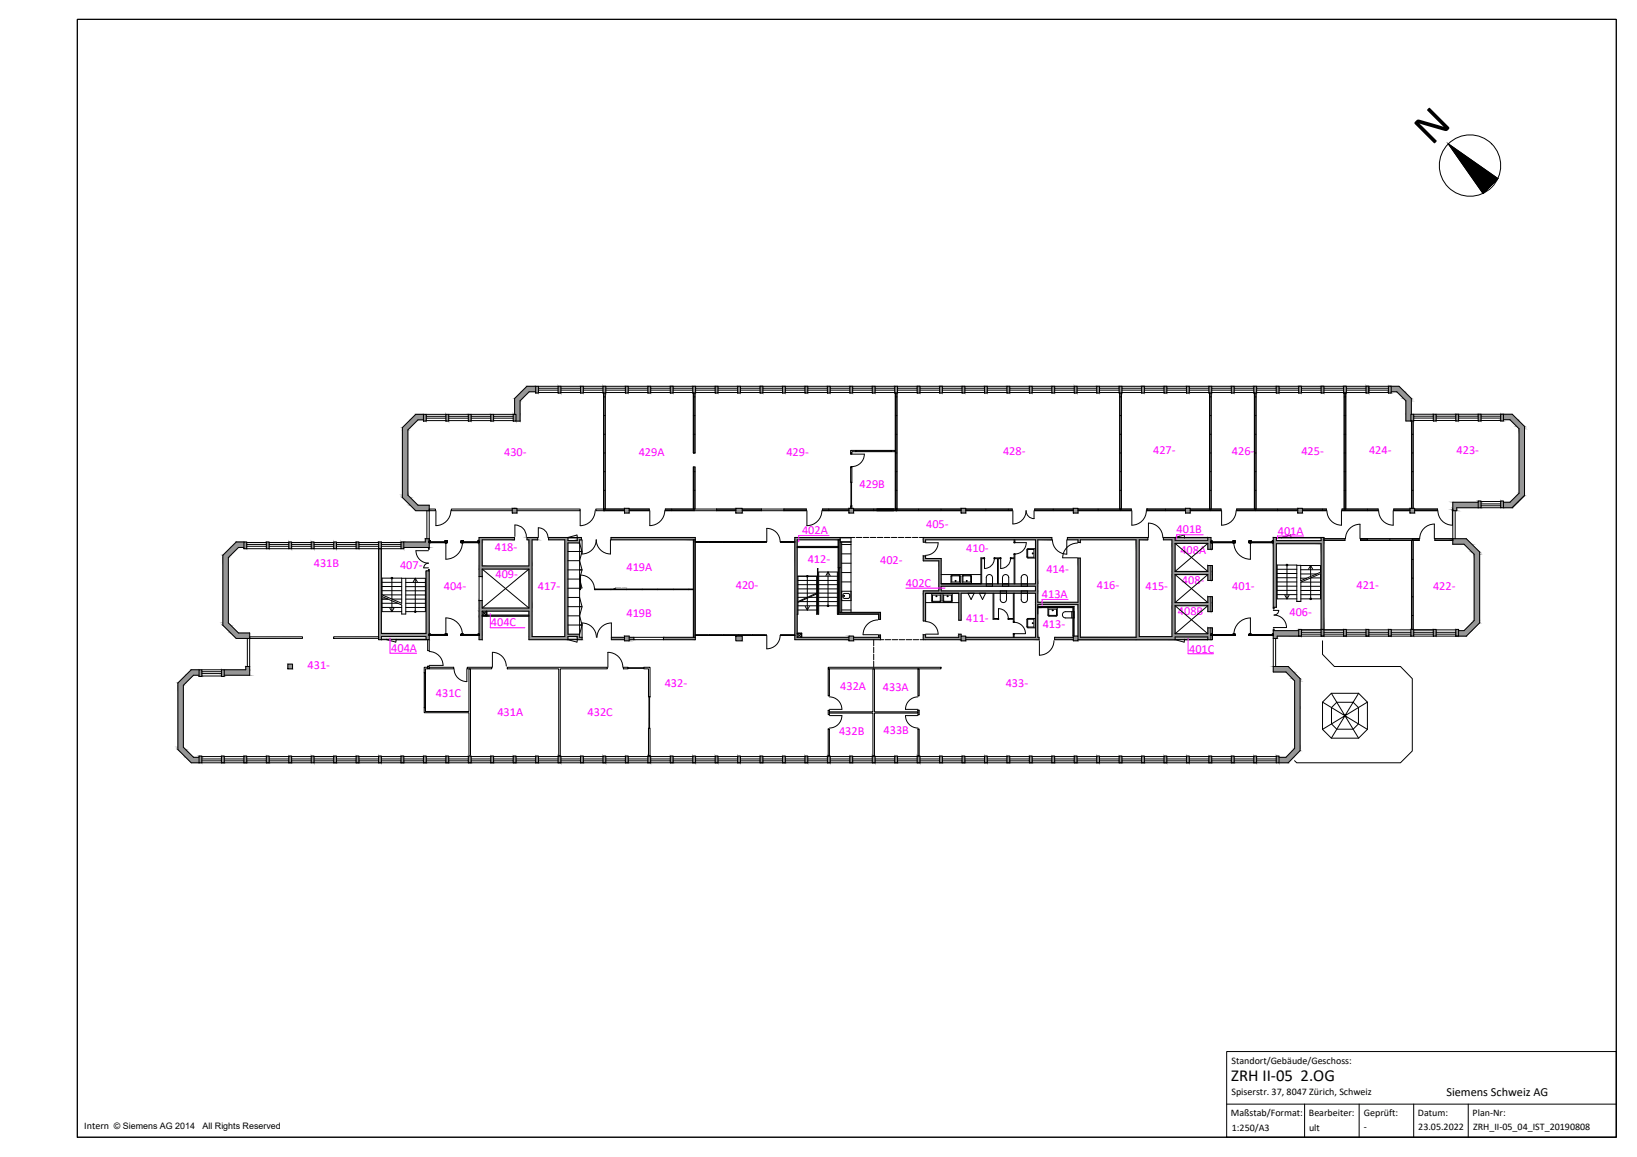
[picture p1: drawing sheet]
<svg xmlns="http://www.w3.org/2000/svg" width="420mm" height="297mm" viewBox="0 0 420 297" stroke-linecap="round" stroke-linejoin="round" font-family="sans-serif">
<defs><g id="words">
<text font-size="11.8" x="367.5" y="37.6" transform="rotate(-45 367.5 37.6)">N</text>
<text font-size="4.3" x="316" y="277.6">ZRH II-05 2.OG</text>
<g font-size="3.2" fill="#f0f">
<text x="129.4" y="117">430-</text>
<text x="163.9" y="117">429A</text>
<text x="201.8" y="117">429-</text>
<text x="257.5" y="116.7">428-</text>
<text x="296" y="116.6">427-</text>
<text x="316.2" y="116.7">426-</text>
<text x="334" y="116.8">425-</text>
<text x="351.4" y="116.7">424-</text>
<text x="373.9" y="116.7">423-</text>
<text x="220.6" y="125.2">429B</text>
<text x="205.9" y="137">402A</text>
<text x="237.7" y="135.4">405-</text>
<text x="302" y="136.9">401B</text>
<text x="328" y="137.4">401A</text>
<text x="127" y="141.5">418-</text>
<text x="248" y="141.6">410-</text>
<text x="303" y="142.2">408A</text>
<text x="80.6" y="145.7">431B</text>
<text x="102.7" y="146">407-</text>
<text x="127.2" y="148.4">409-</text>
<text x="160.8" y="146.7">419A</text>
<text x="207.3" y="144.7">412-</text>
<text x="225.9" y="144.9">402-</text>
<text x="268.6" y="147.2">414-</text>
<text x="303.4" y="150">408-</text>
<text x="113.9" y="151.4">404-</text>
<text x="138" y="151.5">417-</text>
<text x="188.9" y="151.3">420-</text>
<text x="232.5" y="150.6">402C</text>
<text x="267.4" y="153.5">413A</text>
<text x="281.5" y="151.3">416-</text>
<text x="294" y="151.4">415-</text>
<text x="316.3" y="151.4">401-</text>
<text x="348.2" y="151.3">421-</text>
<text x="367.8" y="151.5">422-</text>
<text x="126" y="160.8">404C</text>
<text x="160.8" y="158.3">419B</text>
<text x="248" y="159.7">411-</text>
<text x="267.6" y="161.4">413-</text>
<text x="302.3" y="158">408B</text>
<text x="331" y="158.2">406-</text>
<text x="100.4" y="167.4">404A</text>
<text x="305.2" y="167.5">401C</text>
<text x="79" y="171.8">431-</text>
<text x="111.9" y="179.1">431C</text>
<text x="170.6" y="176.5">432-</text>
<text x="215.7" y="177.2">432A</text>
<text x="226.6" y="177.4">433A</text>
<text x="258.1" y="176.5">433-</text>
<text x="127.7" y="183.9">431A</text>
<text x="150.8" y="183.9">432C</text>
<text x="215.4" y="188.6">432B</text>
<text x="226.8" y="188.5">433B</text>
</g>
<text font-size="3.2" x="371.2" y="281.3">Siemens Schweiz AG</text>
<g font-size="2.6">
<text x="316.1" y="273.1">Standort/Gebäude/Geschoss:</text>
<text x="316.1" y="281.2">Spiserstr. 37, 8047 Zürich, Schweiz</text>
<text x="315.9" y="286.6">Maßstab/Format:</text>
<text x="335.9" y="286.5">Bearbeiter:</text>
<text x="350" y="286.5">Geprüft:</text>
<text x="363.9" y="286.4">Datum:</text>
<text x="377.9" y="286.5">Plan-Nr:</text>
<text x="21.6" y="289.9">Intern</text>
<text x="316.2" y="290.4">1:250/A3</text>
<text x="336" y="290.3">ult</text>
<text x="350.1" y="290.2">-</text>
<text x="364" y="290.2">23.05.2022</text>
<text x="378.1" y="290.2">ZRH_II-05_04_IST_20190808</text>
</g>
<g font-size="2.3">
<text x="29.2" y="289.9">© Siemens AG 2014</text>
<text x="52" y="289.9">All Rights Reserved</text>
</g>
<text font-size=".3" x="158.1" y="151.1">Wandhöhe : h=2.00 m</text>
</g></defs>
<!-- layer: A_Wand_Leichtbau -->
<g fill="none" stroke="#000" stroke-width=".26">
<path d="M154.9 116.3h.4M154.9 111.5h.4M154.9 106.7h.4M154.9 101.9h.4M154.9 100.9v30.2h5.4M154.9 100.9v29.8M155.3 100.9v29.8M178 100.9v15.4h.4v-15.4M178 111.5h.4M178 106.7h.4M178 101.9h.4M178 119.9v10.8"/>
<path d="M178 100.9v15.4M178.4 119.9v10.8M218.3 115.6h1.3v.4h-1v.4h-.3zM218.3 116.4h.3v.2h-.3zM218.3 119.8h.3v.2h-.3zM228.8 115.6h1v.4h-1zM229.8 100.9v29.8M229.8 116.3h.4M229.8 111.5h.4M229.8 106.7h.4M229.8 101.9h.4M230.2 100.9v29.8"/>
<path d="M287.4 100.9v29.8M287.4 116.3h.4M287.4 111.5h.4M287.4 106.7h.4M287.4 101.9h.4M287.8 100.9v29.8M310.4 100.9v29.8M310.4 116.3h.4M310.4 111.5h.4M310.4 106.7h.4M310.4 101.9h.4M310.8 100.9v29.8"/>
<path d="M310.9 100.9v29.8M322 100.9v29.8M322 116.3h.4M322 111.5h.4M322 106.7h.4M322 101.9h.4M322.4 100.9v29.8M345 100.9v29.8M345 116.3h.4M345 111.5h.4M345 106.7h.4M345 101.9h.4"/>
<path d="M345.4 100.9v29.8M362.3 108.1v22.4M362.3 116.3h.4M362.3 111.5h.4M362.7 108.1v22.4M110.2 130.7h1.6v.4h-1.6zM131.5 130.7h-15.7v.4h15.7M132.7 130.7h16.2v.4h-16.2M145.8 138h2.4M145.8 138.1h2.4M152.9 130.7h2v.4h-2zM154.9 130.7h5.4"/>
<path d="M154.9 121.1h.4M154.9 125.9h.4M155 130.7h.1M155.1 131.1h.1M161.5 130.7h5.1v.4h-5.1M170.8 130.7h7.4v.4h-7.4zM172.4 130.7v.4M178 121.1h.4M178 125.9h.4M178 138.6v25M178.1 138.6v25M178.4 138.6v25"/>
<path d="M178.5 138.6v25M188.9 130.7h-5v.4h5M190.5 130.7h4.9v.4h-4.9M201.2 130.7h5.8v.4h-5.8zM212.7 130.7v.4M215.2 138.6l-.1 19.1h10.4v1.3h.5v-1.8h-10.4v-18.6M217.9 130.7h-6.8v.4h6.8M218.3 129.9h.3v.6h-.3zM218.3 120h.3v3.9h-.3zM219.1 130.7h27.6M219.1 131.1h27.6M224.2 130.7v.4"/>
<path d="M229.8 121.1h.4M229.8 125.9h.4M230 130.7v.4M235.8 130.7v.4M241.5 130.7v.4M247.9 130.7h11.9v.4h-11.9M253 130.7v.4M258.8 130.7v.4M260.3 139.2h.2M260.3 138.6v.7h.2v-.7M270.3 130.7v.4M275.5 130.7h-9.9v.4h9.9"/>
<path d="M276.7 130.7h13.7v.4h-13.7M281.8 130.7v.4M287.4 121.1h.4M287.4 125.9h.4M287.6 130.7v.4M299.1 130.7v.4M301.6 138h8.4M301.6 138.1h8.4M304 138v.1M304.3 130.7h-9.9v.4h9.9M305.5 130.7h7.9v.4h-7.9M310.4 121.1h.4"/>
<path d="M310.4 125.9h.4M310.6 130.7v.4M311.2 139.3v1.7h-.4M322 121.1h.4M322 125.9h.4M322.2 130.7v.4M327.6 138h11.5M327.6 138.1h11.5M327.9 130.7v.4M328.9 138v.1M331.3 138v.1M333.1 130.7h-15.7v.4h15.7"/>
<path d="M334.3 130.7h6.1v.4h-6.1M339.4 130.7v.4M339.8 138.3h5.4v.4h-5.4M344.4 130.7h9.3v.4h-9.3zM345 121.1h.4M345 125.9h.4M345.2 130.7v.4M349.2 138.3h15v.4h-15zM351 130.7v.4M351 138.3v.4M356.7 138.3v.4M361.9 130.7h-4.2v.4h4.2"/>
<path d="M362.3 138.7v22.9M362.3 121.1h.4M362.3 125.9h.4M362.5 138.3v.4M362.7 138.7v22.9M363.1 130.7h5.9v.4h-5.9M368.3 138.3h4.6v.4h-4.6zM372.7 130.7h.2v.4h-.2zM110 140.6v.4h.2v-.4M110 146.5v-.3h.2v.3M123.8 158.2h12M125 158.1h10.8"/>
<path d="M125 157.9h10.8M148.8 151.2h.2v.2h-.2zM152.6 151.2h.2v.2h-.2zM152.8 151.2h4v.2h-4zM156.8 151.2h4v.2h-4zM158 151l-.7 .3M160.8 151.2h4v.2h-4zM164.8 151.2h4v.2h-4zM168.8 151.2h4v.2h-4zM172.8 151.2h4v.2h-4zM176.8 151.2h1.2v.2h-1.2zM204.6 140.5h10.5"/>
<path d="M204.6 140.3h10.5M204.6 140.6h10.5M215.1 145.8h.5M215.2 145.8v11.8h10.4v1.4M215.5 145.8v11.5h10.4v1.7M251.8 149.9v-6.7h.9v.2h-.7v6.5M252.5 143.2v.2M254.9 152.3v6.7h1.4v-.2h-1.2v-6.5M255.3 143.2v.2M256 149.9v-6.5h-.8v-.2h1.7v.2h-.7v6.5M256.1 158.8v.2M256.7 143.2v.2"/>
<path d="M258.9 158.8v.2M259.5 143.2v.2M260.1 152.3v6.5h-1.3v.2h1.3v.8h.2v-7.5M260.1 159.6h.2M260.3 142.4h.2M260.3 149.9v-6.5h-1v-.2h1v-1h.2v7.7M260.3 142.3h.2M266.4 155.9h9.1v7.4M266.4 157.6v-1.6h9v7.3M266.4 155.7h9.3v7.6M310.8 145.2h.4v3.8h-.4M310.8 153.2h.4v3.8h-.4"/>
<path d="M326.8 155.9v.4h.2v-.4M362.3 143.6h.4M362.3 148.4h.4M362.3 153.2h.4M362.3 158h.4M64.1 163.5h13.5v.4h-13.5zM85.6 163.5h11.6v.4h-11.6zM97.9 164.1h11.5M97.9 164.2h11.5M99.2 164.1v.1M108.9 171.3h.9v.4h-.6v1h-.3zM109.8 171h.4v.7h-.4z"/>
<path d="M109.8 164.2v2.8h.4v-2.8M110.2 171.3h6.2v.4h-6.2zM119.9 171.3h6.3v.4h-6.3zM130.2 171.3h25.7v.4h-12.1v22.4h-.4v-22.4h-13.2zM145.8 164.2h2.4M145.8 164.1h2.4M160 171.3h1.2v.4h-1.2zM165.2 171.3h1.6v7.6h-.4v-7.2h-1.2zM212.6 171.3h28.9v.4h-28.9zM225.5 163.6v-.6h.5v.6M225.6 163v.6M225.9 163v.6"/>
<path d="M260.1 163.6v-1h.2v1M260.1 162.8h.2M301.6 164.2h8.4M301.6 164.1h8.4M304 164.1v.1M310.8 161.2h.4v3h-.4M326.8 161.9v-.4h.2v.4M108.9 181.7h.3v1h11.2v-11h.4v22.4h-.4v-11.1h-11.5zM166.4 186.9h.4v7.2h-.4zM212.6 182.4h.3v1.1h-.3zM212.9 182.7h11.1v-11h.4v11h11.2v.4h-11.2v11h-.4v-11h-11.1zM235.6 182.4h.3v1.1h-.3z"/>
</g>
<!-- layer: S_Schraffur_Wand_tragend -->
<g fill="#969696" stroke="#969696" stroke-width=".26">
<path d="M60.6 139.2h2z"/>
<path d="M166.3 194.1h.7z"/>
<path d="M102.9 194.1h.7z"/>
<path d="M326.8 171.1h3.8z"/>
<path d="M326.8 172.5h3.3z"/>
<path d="M106.7 106.4h2z"/>
<path d="M372.9 138.3h3.4z"/>
<path d="M372.9 139.7h4.9z"/>
<path d="M102.9 139.2l.7 1.7v-1.7zM102.9 139.2l.7 1.7h-.7z"/>
<path d="M109.2 138.3l1 .9v-.9zM109.2 138.3l1 .9h-1z"/>
<path d="M103.6 139.2l6.6 1.4v-1.4zM103.6 139.2l6.6 1.4h-6.6z"/>
<path d="M361.9 130.5l1.2 1.2v-1.2zM361.9 130.5l1.2 1.2h-1.2z"/>
<path d="M333.1 130.5l1.2 1.2v-1.2zM333.1 130.5l1.2 1.2h-1.2z"/>
<path d="M304.3 130.5l1.2 1.2v-1.2zM304.3 130.5l1.2 1.2h-1.2z"/>
<path d="M275.5 130.5l1.2 1.2v-1.2zM275.5 130.5l1.2 1.2h-1.2z"/>
<path d="M246.7 130.5l1.2 1.2v-1.2zM246.7 130.5l1.2 1.2h-1.2z"/>
<path d="M217.9 130.5l1.2 1.2v-1.2zM217.9 130.5l1.2 1.2h-1.2z"/>
<path d="M188.9 130.5l1.6 1.2v-1.2zM188.9 130.5l1.6 1.2h-1.6z"/>
<path d="M160.3 130.5l1.2 1.2v-1.2zM160.3 130.5l1.2 1.2h-1.2z"/>
<path d="M131.5 130.5l1.2 1.2v-1.2zM131.5 130.5l1.2 1.2h-1.2z"/>
<path d="M148.2 138l1 .6v-.6zM148.2 138l1 .6h-1z"/>
<path d="M140.8 138l5 .6v-.6zM140.8 138l5 .6h-5z"/>
<path d="M135.3 138l2.7 .6v-.6zM135.3 138l2.7 .6h-2.7z"/>
<path d="M123 138l9.1 .6v-.6zM123 138l9.1 .6h-9.1z"/>
<path d="M148.2 138.6l.6 .2v-.2zM148.2 138.6l.6 .2h-.6z"/>
<path d="M145 138.6l.8 .2v-.2zM145 138.6l.8 .2h-.8z"/>
<path d="M123 138.6l.8 .5v-.5zM123 138.6l.8 .5h-.8z"/>
<path d="M123 139.1h.8zM123 139.1h.8z"/>
<path d="M123 139.1l.8 .2zM123 139.1l.8 .2zM123 139.3h.8zM123 139.3h.8zM123 139.3h.8zM123 139.3h.8z"/>
<path d="M123 139.3h.8zM123 139.3h.8z"/>
<path d="M123 139.3h.8zM123 139.3h.8z"/>
<path d="M145 138.8l3.8 .6v-.6zM145 138.8l3.8 .6h-3.8z"/>
<path d="M135.8 138.6l.8 6.7v-6.7zM135.8 138.6l.8 6.7h-.8z"/>
<path d="M123 139.3l.8 6v-6zM123 139.3l.8 6h-.8z"/>
<path d="M123 145.3l13.6 .8v-.8zM123 145.3l13.6 .8h-13.6z"/>
<path d="M123 146.1l.8 1.9v-1.9zM123 146.1l.8 1.9h-.8z"/>
<path d="M135.8 146.1l.8 10v-10zM135.8 146.1l.8 10h-.8z"/>
<path d="M123 154.2l.8 1.9v-1.9zM123 154.2l.8 1.9h-.8z"/>
<path d="M123 156.1l13.6 .8v-.8zM123 156.1l13.6 .8h-13.6z"/>
<path d="M123 156.9l2 1v-1zM123 156.9l2 1h-2z"/>
<path d="M123 157.9l2 .2v-.2zM123 157.9l2 .2h-2z"/>
<path d="M145 139.4l.8 23.4v-23.4zM145 139.4l.8 23.4h-.8z"/>
<path d="M123 158.1l.8 4.8v-4.8zM123 158.1l.8 4.8h-.8z"/>
<path d="M123 162.9l.8 .1zM123 162.9l.8 .1zM123 163h.8zM123 163h.8zM123 163h.8zM123 163h.8zM123 163h.8zM123 163h.8z"/>
<path d="M123 163l.8 .1zM123 163l.8 .1zM123 163.1h.8zM123 163.1h.8z"/>
<path d="M123 163.1h.8zM123 163.1h.8z"/>
<path d="M145 162.8l3.8 .6v-.6zM145 162.8l3.8 .6h-3.8z"/>
<path d="M135.8 156.9l.8 6.5v-6.5zM135.8 156.9l.8 6.5h-.8z"/>
<path d="M148.2 163.4l.6 .2v-.2zM148.2 163.4l.6 .2h-.6z"/>
<path d="M148.2 163.6l1.2 .6v-.6zM148.2 163.6l1.2 .6h-1.2z"/>
<path d="M135.8 163.4l10 .8v-.8zM135.8 163.4l10 .8h-10z"/>
<path d="M123 163.1l.8 1.1v-1.1zM123 163.1l.8 1.1h-.8z"/>
<path d="M246.7 163.3l1.2 1.2v-1.2zM246.7 163.3l1.2 1.2h-1.2z"/>
<path d="M339.1 138h.7zM339.1 138h.7z"/>
<path d="M339.1 138l.7 .1zM339.1 138l.7 .1z"/>
<path d="M339.1 138.1l.7 .7v-.7zM339.1 138.1l.7 .7h-.7z"/>
<path d="M326.8 138l.8 .8v-.8zM326.8 138l.8 .8h-.8z"/>
<path d="M326.8 138.8l13 .3v-.3zM326.8 138.8l13 .3h-13z"/>
<path d="M326.8 139.1l13 .1zM326.8 139.1l13 .1z"/>
<path d="M326.8 139.2l13 .1zM326.8 139.2l13 .1z"/>
<path d="M326.8 139.3h13zM326.8 139.3h13z"/>
<path d="M326.8 139.3l13 .3v-.3zM326.8 139.3l13 .3h-13z"/>
<path d="M326.8 139.6l.8 16.3v-16.3zM326.8 139.6l.8 16.3h-.8z"/>
<path d="M339.1 139.6l.7 22v-22zM339.1 139.6l.7 22h-.7z"/>
<path d="M270.7 163.6l4.8 .6v-.6zM270.7 163.6l4.8 .6h-4.8z"/>
<path d="M275.5 163.3l1.2 1.2v-1.2zM275.5 163.3l1.2 1.2h-1.2z"/>
<path d="M188.9 163.3l1.6 1.2v-1.2zM188.9 163.3l1.6 1.2h-1.6z"/>
<path d="M217.9 163.3l1.2 .3v-.3zM217.9 163.3l1.2 .3h-1.2z"/>
<path d="M217.9 163.6l1.2 .9v-.9zM217.9 163.6l1.2 .9h-1.2z"/>
<path d="M298.6 138l3 .6v-.6zM298.6 138l3 .6h-3z"/>
<path d="M274 138l20.6 .6v-.6zM274 138l20.6 .6h-20.6z"/>
<path d="M237 138l33 .6v-.6zM237 138l33 .6h-33z"/>
<path d="M310 138l.8 .7v-.7zM310 138l.8 .7h-.8z"/>
<path d="M300.8 138.6l.8 .1zM300.8 138.6l.8 .1z"/>
<path d="M237 138.6l.6 .6v-.6zM237 138.6l.6 .6h-.6z"/>
<path d="M276.7 138.6l.6 .7v-.7zM276.7 138.6l.6 .7h-.6z"/>
<path d="M300.8 138.7l10 .8v-.8zM300.8 138.7l10 .8h-10z"/>
<path d="M310 139.5l.8 1.5v-1.5zM310 139.5l.8 1.5h-.8z"/>
<path d="M237 142.7l.6 .7v-.7zM237 142.7l.6 .7h-.6z"/>
<path d="M237 143.4l4.6 .6v-.6zM237 143.4l4.6 .6h-4.6z"/>
<path d="M310 145.2l.8 1.5v-1.5zM310 145.2l.8 1.5h-.8z"/>
<path d="M300.8 139.5l.8 7.2v-7.2zM300.8 139.5l.8 7.2h-.8z"/>
<path d="M300.8 146.7l10 .8v-.8zM300.8 146.7l10 .8h-10z"/>
<path d="M310 147.5l.8 1.5v-1.5zM310 147.5l.8 1.5h-.8z"/>
<path d="M265.8 138.6l.6 11.3v-11.3zM265.8 138.6l.6 11.3h-.6z"/>
<path d="M241 144l.6 5.9v-5.9zM241 144l.6 5.9h-.6z"/>
<path d="M241 149.9l25.4 .6v-.6zM241 149.9l25.4 .6h-25.4z"/>
<path d="M265.8 150.5l.6 1.2v-1.2zM265.8 150.5l.6 1.2h-.6z"/>
<path d="M241 150.5l.6 1.2v-1.2zM241 150.5l.6 1.2h-.6z"/>
<path d="M237 151.7l29.4 .6v-.6zM237 151.7l29.4 .6h-29.4z"/>
<path d="M276.7 143.3l.6 11.3v-11.3zM276.7 143.3l.6 11.3h-.6z"/>
<path d="M265.8 152.3l.6 2.3v-2.3zM265.8 152.3l.6 2.3h-.6z"/>
<path d="M310 153.2l.8 1.5v-1.5zM310 153.2l.8 1.5h-.8z"/>
<path d="M300.8 147.5l.8 7.2v-7.2zM300.8 147.5l.8 7.2h-.8z"/>
<path d="M265.8 154.6l11.5 .6v-.6zM265.8 154.6l11.5 .6h-11.5z"/>
<path d="M300.8 154.7l10 .8v-.8zM300.8 154.7l10 .8h-10z"/>
<path d="M310 155.5l.8 1.5v-1.5zM310 155.5l.8 1.5h-.8z"/>
<path d="M246.1 152.3l.6 6.9v-6.9zM246.1 152.3l.6 6.9h-.6z"/>
<path d="M237 152.3l.6 7.1v-7.1zM237 152.3l.6 7.1h-.6z"/>
<path d="M310 161.2l.8 1.5v-1.5zM310 161.2l.8 1.5h-.8z"/>
<path d="M300.8 155.5l.8 7.2v-7.2zM300.8 155.5l.8 7.2h-.8z"/>
<path d="M276.7 155.2l.6 8.1v-8.1zM276.7 155.2l.6 8.1h-.6z"/>
<path d="M300.8 162.7l10 .7v-.7zM300.8 162.7l10 .7h-10z"/>
<path d="M291.6 138.6l.8 24.8v-24.8zM291.6 138.6l.8 24.8h-.8z"/>
<path d="M291.6 163.4l19.2 .1zM291.6 163.4l19.2 .1z"/>
<path d="M291.6 163.5l10 .1zM291.6 163.5l10 .1z"/>
<path d="M276.7 163.3l.6 .3v-.3zM276.7 163.3l.6 .3h-.6z"/>
<path d="M265.8 155.2l.6 8.4v-8.4zM265.8 155.2l.6 8.4h-.6z"/>
<path d="M291.6 163.6h10zM291.6 163.6h10z"/>
<path d="M276.7 163.6h14.9zM276.7 163.6h14.9z"/>
<path d="M247.9 163.6l18.8 .6v-.6zM247.9 163.6l18.8 .6h-18.8z"/>
<path d="M276.7 163.6l24.9 .6v-.6zM276.7 163.6l24.9 .6h-24.9z"/>
<path d="M310 163.5l.8 .7v-.7zM310 163.5l.8 .7h-.8z"/>
<path d="M276.7 164.2h24.9zM276.7 164.2h24.9z"/>
<path d="M246.1 162.8l.6 .5v-.5zM246.1 162.8l.6 .5h-.6z"/>
<path d="M246.1 163.3l.6 .3v-.3zM246.1 163.3l.6 .3h-.6z"/>
<path d="M237 163l.6 .6v-.6zM237 163l.6 .6h-.6z"/>
<path d="M237 163.6l9.7 .6v-.6zM237 163.6l9.7 .6h-9.7z"/>
<path d="M156.8 138l21.7 .6v-.6zM156.8 138l21.7 .6h-21.7z"/>
<path d="M156.9 163.6l3.4 .6v-.6zM156.9 163.6l3.4 .6h-3.4z"/>
<path d="M160.3 163.3l1.2 .9v-.9zM160.3 163.3l1.2 .9h-1.2z"/>
<path d="M160.3 164.2l1.2 .3v-.3zM160.3 164.2l1.2 .3h-1.2z"/>
<path d="M161.5 163.6l1.2 .6v-.6zM161.5 163.6l1.2 .6h-1.2z"/>
<path d="M170.3 163.6l8.2 .6v-.6zM170.3 163.6l8.2 .6h-8.2z"/>
<path d="M109.4 146.5l.8 16.1v-16.1zM109.4 146.5l.8 16.1h-.8z"/>
<path d="M97.2 140.9l.7 21.7v-21.7zM97.2 140.9l.7 21.7h-.7z"/>
<path d="M97.2 162.6l13 .8v-.8zM97.2 162.6l13 .8h-13z"/>
<path d="M109.4 163.4l.8 .8v-.8zM109.4 163.4l.8 .8h-.8z"/>
<path d="M97.2 163.4l.7 .8v-.8zM97.2 163.4l.7 .8h-.7z"/>
<path d="M49.1 172l2 1.4v-1.4zM47.7 173.4l1.4-1.4 2 1.4z"/>
<path d="M47.7 173.4l-.1 2 2.1-2zM45.7 175.4l2-2-.1 2z"/>
<path d="M45.7 175.4l1.4 .5 .5-.5zM45.7 175.4l1.4 .5h-1.4z"/>
<path d="M45.7 175.9l1.4 16v-16zM45.7 175.9l1.4 16h-1.4z"/>
<path d="M45.7 191.9l1.9 .5-.5-.5zM45.7 191.9l1.9 .5h-1.9z"/>
<path d="M45.7 192.4l4 2-2.1-2zM45.7 192.4l4 2h-2z"/>
<path d="M47.7 194.4l3.4 1.4v-1.4zM47.7 194.4l3.4 1.4h-2z"/>
<path d="M97.2 139.2l.7 .6v-.6zM97.2 139.2l.7 .6h-.7z"/>
<path d="M97.2 139.8l.7 1.1v-1.1zM97.2 139.8l.7 1.1h-.7z"/>
<path d="M91.4 139.2l.7 .6v-.6zM91.4 139.2l.7 .6h-.7z"/>
<path d="M91.4 139.8l.7 1.1v-1.1zM91.4 139.8l.7 1.1h-.7z"/>
<path d="M68.4 139.2l.7 .6v-.6zM68.4 139.2l.7 .6h-.7z"/>
<path d="M68.4 139.8l.7 1.1v-1.1zM68.4 139.8l.7 1.1h-.7z"/>
<path d="M62.6 139.2l.7 .6v-.6zM62.6 139.2l.7 .6h-.7z"/>
<path d="M62.6 139.8l.7 1.1v-1.1zM62.6 139.8l.7 1.1h-.7z"/>
<path d="M60.6 139.2l2 1.4v-1.4zM59.2 140.6l1.4-1.4 2 1.4z"/>
<path d="M59.2 140.6v2l2-2zM57.2 142.6l2-2v2z"/>
<path d="M57.2 142.6l1.4 .5 .6-.5zM57.2 142.6l1.4 .5h-1.4z"/>
<path d="M57.2 143.1l1.4 16.8v-16.8zM57.2 143.1l1.4 16.8h-1.4z"/>
<path d="M57.2 159.9l2 .6-.6-.6zM57.2 159.9l2 .6h-2z"/>
<path d="M57.2 160.5l4 2-2-2zM57.2 160.5l4 2h-2z"/>
<path d="M59.2 162.5l4.9 1.4v-1.4zM59.2 162.5l4.9 1.4h-3.5z"/>
<path d="M63.1 171.1l1 .9v-.9zM63.1 171.1l1 .9h-1z"/>
<path d="M57.6 172l6.5 1.4v-1.4zM57.6 172l6.5 1.4h-6.5z"/>
<path d="M56.8 172h.8zM56.8 172h.8z"/>
<path d="M56.8 172l.8 1.4v-1.4zM56.8 172l.8 1.4h-.8z"/>
<path d="M56.8 173.4l.8 .3v-.3zM56.8 173.4l.8 .3h-.8z"/>
<path d="M51.1 172l.7 .5v-.5zM51.1 172l.7 .5h-.7z"/>
<path d="M51.1 172.5l.7 .9v-.9zM51.1 172.5l.7 .9h-.7z"/>
<path d="M51.1 173.4l.7 .3v-.3zM51.1 173.4l.7 .3h-.7z"/>
<path d="M73.9 170.5l1.2 1.2v-1.2zM73.9 170.5l1.2 1.2h-1.2z"/>
<path d="M327.6 194.1l.7 1.7v-1.7zM327.6 194.1l.7 1.7h-.7z"/>
<path d="M321.8 194.1l.7 1.7v-1.7zM321.8 194.1l.7 1.7h-.7z"/>
<path d="M316 194.1l.8 1.2v-1.2zM316 194.1l.8 1.2h-.8zM316 195.3h.8zM316 195.3h.8z"/>
<path d="M316 195.3l.8 .5v-.5zM316 195.3l.8 .5h-.8z"/>
<path d="M310.3 194.1l.7 1.2v-1.2zM310.3 194.1l.7 1.2h-.7z"/>
<path d="M310.3 195.3l.7 .5v-.5zM310.3 195.3l.7 .5h-.7z"/>
<path d="M304.5 194.1l.7 1.7v-1.7zM304.5 194.1l.7 1.7h-.7z"/>
<path d="M298.8 194.1l.7 1.7v-1.7zM298.8 194.1l.7 1.7h-.7z"/>
<path d="M293 194.1l.7 1.2v-1.2zM293 194.1l.7 1.2h-.7z"/>
<path d="M293 195.3l.7 .5v-.5zM293 195.3l.7 .5h-.7z"/>
<path d="M287.2 194.1l.8 1.2v-1.2zM287.2 194.1l.8 1.2h-.8z"/>
<path d="M287.2 195.3l.8 .5v-.5zM287.2 195.3l.8 .5h-.8z"/>
<path d="M281.5 194.1l.7 1.7v-1.7zM281.5 194.1l.7 1.7h-.7z"/>
<path d="M275.7 194.1l.7 1.2v-1.2zM275.7 194.1l.7 1.2h-.7z"/>
<path d="M275.7 195.3l.7 .5v-.5zM275.7 195.3l.7 .5h-.7z"/>
<path d="M270 194.1l.7 1.2v-1.2zM270 194.1l.7 1.2h-.7zM270 195.3h.7zM270 195.3h.7z"/>
<path d="M270 195.3l.7 .5v-.5zM270 195.3l.7 .5h-.7z"/>
<path d="M264.2 194.1l.7 1.2v-1.2zM264.2 194.1l.7 1.2h-.7z"/>
<path d="M264.2 195.3l.7 .5v-.5zM264.2 195.3l.7 .5h-.7z"/>
<path d="M258.4 194.1l.8 1.2v-1.2zM258.4 194.1l.8 1.2h-.8z"/>
<path d="M258.4 195.3l.8 .5v-.5zM258.4 195.3l.8 .5h-.8z"/>
<path d="M252.7 194.1l.7 1.7v-1.7zM252.7 194.1l.7 1.7h-.7z"/>
<path d="M246.9 194.1l.7 1.2v-1.2zM246.9 194.1l.7 1.2h-.7z"/>
<path d="M246.9 195.3l.7 .5v-.5zM246.9 195.3l.7 .5h-.7z"/>
<path d="M241.2 194.1l.7 1.2v-1.2zM241.2 194.1l.7 1.2h-.7z"/>
<path d="M241.2 195.3l.7 .5v-.5zM241.2 195.3l.7 .5h-.7z"/>
<path d="M235.4 194.1l.7 1.7v-1.7zM235.4 194.1l.7 1.7h-.7z"/>
<path d="M229.6 194.1l.8 1.2v-1.2zM229.6 194.1l.8 1.2h-.8z"/>
<path d="M229.6 195.3l.8 .5v-.5zM229.6 195.3l.8 .5h-.8z"/>
<path d="M223.9 194.1l.7 1.7v-1.7zM223.9 194.1l.7 1.7h-.7z"/>
<path d="M218.1 194.1l.7 1.2v-1.2zM218.1 194.1l.7 1.2h-.7z"/>
<path d="M218.1 195.3l.7 .5v-.5zM218.1 195.3l.7 .5h-.7z"/>
<path d="M212.4 194.1l.7 1.7v-1.7zM212.4 194.1l.7 1.7h-.7z"/>
<path d="M206.6 194.1l.7 1.7v-1.7zM206.6 194.1l.7 1.7h-.7z"/>
<path d="M200.8 194.1l.8 1.2v-1.2zM200.8 194.1l.8 1.2h-.8zM200.8 195.3h.8zM200.8 195.3h.8z"/>
<path d="M200.8 195.3l.8 .5v-.5zM200.8 195.3l.8 .5h-.8z"/>
<path d="M195.1 194.1l.7 1.2v-1.2zM195.1 194.1l.7 1.2h-.7z"/>
<path d="M195.1 195.3l.7 .5v-.5zM195.1 195.3l.7 .5h-.7z"/>
<path d="M189.3 194.1l.7 1.7v-1.7zM189.3 194.1l.7 1.7h-.7z"/>
<path d="M183.6 194.1l.7 1.7v-1.7zM183.6 194.1l.7 1.7h-.7z"/>
<path d="M177.8 194.1l.7 1.7v-1.7zM177.8 194.1l.7 1.7h-.7z"/>
<path d="M172 194.1l.8 1.2v-1.2zM172 194.1l.8 1.2h-.8z"/>
<path d="M172 195.3l.8 .5v-.5zM172 195.3l.8 .5h-.8z"/>
<path d="M166.3 194.1l.7 1.7v-1.7zM166.3 194.1l.7 1.7h-.7z"/>
<path d="M160.5 194.1l.7 1.2v-1.2zM160.5 194.1l.7 1.2h-.7zM160.5 195.3h.7zM160.5 195.3h.7z"/>
<path d="M160.5 195.3l.7 .5v-.5zM160.5 195.3l.7 .5h-.7z"/>
<path d="M154.8 194.1l.7 1.7v-1.7zM154.8 194.1l.7 1.7h-.7z"/>
<path d="M149 194.1l.7 1.2v-1.2zM149 194.1l.7 1.2h-.7z"/>
<path d="M149 195.3l.7 .5v-.5zM149 195.3l.7 .5h-.7z"/>
<path d="M143.2 194.1l.8 1.7v-1.7zM143.2 194.1l.8 1.7h-.8z"/>
<path d="M137.5 194.1l.7 1.2v-1.2zM137.5 194.1l.7 1.2h-.7z"/>
<path d="M137.5 195.3l.7 .5v-.5zM137.5 195.3l.7 .5h-.7z"/>
<path d="M131.7 194.1l.7 1.2v-1.2zM131.7 194.1l.7 1.2h-.7z"/>
<path d="M131.7 195.3l.7 .5v-.5zM131.7 195.3l.7 .5h-.7z"/>
<path d="M126 194.1l.7 1.2v-1.2zM126 194.1l.7 1.2h-.7z"/>
<path d="M126 195.3l.7 .5v-.5zM126 195.3l.7 .5h-.7z"/>
<path d="M120.2 194.1l.7 1.2v-1.2zM120.2 194.1l.7 1.2h-.7z"/>
<path d="M120.2 195.3l.7 .5v-.5zM120.2 195.3l.7 .5h-.7z"/>
<path d="M114.4 194.1l.8 1.2v-1.2zM114.4 194.1l.8 1.2h-.8z"/>
<path d="M114.4 195.3l.8 .5v-.5zM114.4 195.3l.8 .5h-.8z"/>
<path d="M108.7 194.1l.7 1.2v-1.2zM108.7 194.1l.7 1.2h-.7z"/>
<path d="M108.7 195.3l.7 .5v-.5zM108.7 195.3l.7 .5h-.7z"/>
<path d="M102.9 194.1l.7 1.2v-1.2zM102.9 194.1l.7 1.2h-.7z"/>
<path d="M102.9 195.3l.7 .5v-.5zM102.9 195.3l.7 .5h-.7z"/>
<path d="M97.2 194.1l.7 1.7v-1.7zM97.2 194.1l.7 1.7h-.7z"/>
<path d="M91.4 194.1l.7 1.2v-1.2zM91.4 194.1l.7 1.2h-.7z"/>
<path d="M91.4 195.3l.7 .5v-.5zM91.4 195.3l.7 .5h-.7z"/>
<path d="M85.6 194.1l.8 1.2v-1.2zM85.6 194.1l.8 1.2h-.8z"/>
<path d="M85.6 195.3l.8 .5v-.5zM85.6 195.3l.8 .5h-.8z"/>
<path d="M74.1 194.1l.7 1.2v-1.2zM74.1 194.1l.7 1.2h-.7z"/>
<path d="M74.1 195.3l.7 .5v-.5zM74.1 195.3l.7 .5h-.7z"/>
<path d="M68.4 194.1l.7 1.2v-1.2zM68.4 194.1l.7 1.2h-.7z"/>
<path d="M68.4 195.3l.7 .5v-.5zM68.4 195.3l.7 .5h-.7z"/>
<path d="M62.6 194.1l.7 1.2v-1.2zM62.6 194.1l.7 1.2h-.7z"/>
<path d="M62.6 195.3l.7 .5v-.5zM62.6 195.3l.7 .5h-.7z"/>
<path d="M56.8 194.1l.8 1.2v-1.2zM56.8 194.1l.8 1.2h-.8z"/>
<path d="M56.8 195.3l.8 .5v-.5zM56.8 195.3l.8 .5h-.8z"/>
<path d="M51.1 194.1l.7 .3v-.3zM51.1 194.1l.7 .3h-.7z"/>
<path d="M51.1 194.4l.7 1.4v-1.4zM51.1 194.4l.7 1.4h-.7z"/>
<path d="M79.9 194.1l.7 1.7v-1.7zM79.9 194.1l.7 1.7h-.7z"/>
<path d="M85.6 139.2l.8 1.7v-1.7zM85.6 139.2l.8 1.7h-.8z"/>
<path d="M79.9 139.2l.7 1.7v-1.7zM79.9 139.2l.7 1.7h-.7z"/>
<path d="M74.1 139.2l.7 1.7v-1.7zM74.1 139.2l.7 1.7h-.7z"/>
<path d="M204 138l11.6 .6v-.6zM204 138l11.6 .6h-11.6z"/>
<path d="M204 138.6l.6 23.9v-23.9zM204 138.6l.6 23.9h-.6z"/>
<path d="M204 162.5l1.8 .2zM204 162.5l1.8 .2z"/>
<path d="M205.7 162.7l.1 .9zM205.7 162.7l.1 .9z"/>
<path d="M204 162.7l.6 .9v-.9zM204 162.7l.6 .9h-.6z"/>
<path d="M204 163.6l13.9 .6v-.6zM204 163.6l13.9 .6h-13.9z"/>
<path d="M219.1 163.6l6.9 .6v-.6zM219.1 163.6l6.9 .6h-6.9z"/>
<path d="M326.8 171.1l5.2 1.4-1.4-1.4zM326.8 171.1l5.2 1.4h-5.2z"/>
<path d="M330.1 172.5l3.6 1.7-1.7-1.7zM330.1 172.5l3.6 1.7h-2z"/>
<path d="M331.7 174.2l2 .6v-.6zM331.7 174.2l2 .6h-1.4z"/>
<path d="M332.3 174.8l1.4 7.1v-7.1zM332.3 174.8l1.4 7.1h-1.4z"/>
<path d="M332.3 181.9l1.4 10.2v-10.2zM332.3 181.9l1.4 10.2h-1.4z"/>
<path d="M332.3 192.1l1.4 .6v-.6zM332.3 192.1l1.4 .6h-2z"/>
<path d="M331.7 192.7l.3 1.7 1.7-1.7zM331.7 192.7l.3 1.7h-1.9z"/>
<path d="M328.3 194.4l2.3 1.4 1.4-1.4zM328.3 194.4l2.3 1.4h-2.3z"/>
<path d="M106.7 106.4l2 1.4v-1.4zM105.3 107.8l1.4-1.4 2 1.4z"/>
<path d="M105.3 107.8v2l2-2zM103.3 109.8l2-2v2z"/>
<path d="M103.3 109.8l1.4 .6 .6-.6zM103.3 109.8l1.4 .6h-1.4z"/>
<path d="M103.3 110.4l1.4 16.7v-16.7zM103.3 110.4l1.4 16.7h-1.4z"/>
<path d="M103.3 127.1l2 .6-.6-.6zM103.3 127.1l2 .6h-2z"/>
<path d="M103.3 127.7l4 2-2-2zM103.3 127.7l4 2h-2z"/>
<path d="M105.3 129.7l4.9 1.2v-1.2zM105.3 129.7l4.9 1.2h-3.7z"/>
<path d="M106.5 130.9l3.7 .2v-.2zM106.5 130.9l3.7 .2h-3.5z"/>
<path d="M108.7 106.4l.7 .5v-.5zM108.7 106.4l.7 .5h-.7z"/>
<path d="M108.7 106.9l.7 1.2v-1.2zM108.7 106.9l.7 1.2h-.7z"/>
<path d="M114.4 106.4l.8 1.7v-1.7zM114.4 106.4l.8 1.7h-.8z"/>
<path d="M120.2 106.4l.7 .5v-.5zM120.2 106.4l.7 .5h-.7z"/>
<path d="M120.2 106.9l.7 1.2v-1.2zM120.2 106.9l.7 1.2h-.7z"/>
<path d="M126 106.4l.7 .5v-.5zM126 106.4l.7 .5h-.7z"/>
<path d="M126 106.9l.7 1.2v-1.2zM126 106.9l.7 1.2h-.7z"/>
<path d="M131.7 106.4l.7 1.7v-1.7zM131.7 106.4l.7 1.7h-.7z"/>
<path d="M135.2 99.2l2.3 1.4v-1.4zM133.8 100.6l1.4-1.4 2.3 1.4z"/>
<path d="M133.8 100.6l.3 1.7 1.7-1.7zM132.1 102.3l1.7-1.7 .3 1.7z"/>
<path d="M132.1 102.3l1.4 .6 .6-.6zM132.1 102.3l1.4 .6h-1.4z"/>
<path d="M132.1 102.9l1.4 3.5v-3.5zM132.1 102.9l1.4 3.5h-1.4z"/>
<path d="M132.4 106.4l1.1 1.7v-1.7zM132.4 106.4l1.1 1.7h-1.1z"/>
<path d="M137.5 99.2l.7 .5v-.5zM137.5 99.2l.7 .5h-.7z"/>
<path d="M137.5 99.7l.7 1.2v-1.2zM137.5 99.7l.7 1.2h-.7z"/>
<path d="M143.2 99.2h.8zM143.2 99.2h.8z"/>
<path d="M143.2 99.2l.8 1.7v-1.7zM143.2 99.2l.8 1.7h-.8z"/>
<path d="M149 99.2h.7zM149 99.2h.7z"/>
<path d="M149 99.2l.7 .5v-.5zM149 99.2l.7 .5h-.7z"/>
<path d="M149 99.7l.7 1.2v-1.2zM149 99.7l.7 1.2h-.7z"/>
<path d="M154.8 99.2h.7zM154.8 99.2h.7z"/>
<path d="M154.8 99.2l.7 1.7v-1.7zM154.8 99.2l.7 1.7h-.7z"/>
<path d="M160.5 99.2h.7zM160.5 99.2h.7z"/>
<path d="M160.5 99.2l.7 .5v-.5zM160.5 99.2l.7 .5h-.7zM160.5 99.7h.7zM160.5 99.7h.7z"/>
<path d="M160.5 99.7l.7 1.2v-1.2zM160.5 99.7l.7 1.2h-.7z"/>
<path d="M166.3 99.2h.7zM166.3 99.2h.7z"/>
<path d="M166.3 99.2l.7 .5v-.5zM166.3 99.2l.7 .5h-.7z"/>
<path d="M166.3 99.7l.7 1.2v-1.2zM166.3 99.7l.7 1.2h-.7z"/>
<path d="M172 99.2h.8zM172 99.2h.8zM172 99.2h.8zM172 99.2h.8z"/>
<path d="M172 99.2l.8 .5v-.5zM172 99.2l.8 .5h-.8z"/>
<path d="M172 99.7l.8 1.2v-1.2zM172 99.7l.8 1.2h-.8z"/>
<path d="M177.8 99.2h.7zM177.8 99.2h.7z"/>
<path d="M177.8 99.2l.7 .5v-.5zM177.8 99.2l.7 .5h-.7z"/>
<path d="M177.8 99.7l.7 1.2v-1.2zM177.8 99.7l.7 1.2h-.7z"/>
<path d="M183.6 99.2h.7zM183.6 99.2h.7z"/>
<path d="M183.6 99.2l.7 .5v-.5zM183.6 99.2l.7 .5h-.7z"/>
<path d="M183.6 99.7l.7 1.2v-1.2zM183.6 99.7l.7 1.2h-.7z"/>
<path d="M189.3 99.2h.7zM189.3 99.2h.7z"/>
<path d="M189.3 99.2l.7 .5v-.5zM189.3 99.2l.7 .5h-.7zM189.3 99.7h.7zM189.3 99.7h.7z"/>
<path d="M189.3 99.7l.7 1.2v-1.2zM189.3 99.7l.7 1.2h-.7z"/>
<path d="M195.1 99.2h.7zM195.1 99.2h.7zM195.1 99.2h.7zM195.1 99.2h.7z"/>
<path d="M195.1 99.2l.7 .5v-.5zM195.1 99.2l.7 .5h-.7z"/>
<path d="M195.1 99.7l.7 1.2v-1.2zM195.1 99.7l.7 1.2h-.7z"/>
<path d="M200.8 99.2h.8zM200.8 99.2h.8z"/>
<path d="M200.8 99.2l.8 .5v-.5zM200.8 99.2l.8 .5h-.8z"/>
<path d="M200.8 99.7l.8 1.2v-1.2zM200.8 99.7l.8 1.2h-.8z"/>
<path d="M206.6 99.2h.7zM206.6 99.2h.7z"/>
<path d="M206.6 99.2l.7 .5v-.5zM206.6 99.2l.7 .5h-.7z"/>
<path d="M206.6 99.7l.7 1.2v-1.2zM206.6 99.7l.7 1.2h-.7z"/>
<path d="M212.4 99.2h.7zM212.4 99.2h.7z"/>
<path d="M212.4 99.2l.7 .5v-.5zM212.4 99.2l.7 .5h-.7z"/>
<path d="M212.4 99.7l.7 1.2v-1.2zM212.4 99.7l.7 1.2h-.7z"/>
<path d="M218.1 99.2h.7zM218.1 99.2h.7z"/>
<path d="M218.1 99.2l.7 .5v-.5zM218.1 99.2l.7 .5h-.7z"/>
<path d="M218.1 99.7l.7 1.2v-1.2zM218.1 99.7l.7 1.2h-.7z"/>
<path d="M223.9 99.2h.7zM223.9 99.2h.7z"/>
<path d="M223.9 99.2l.7 .5v-.5zM223.9 99.2l.7 .5h-.7z"/>
<path d="M223.9 99.7l.7 1.2v-1.2zM223.9 99.7l.7 1.2h-.7z"/>
<path d="M229.6 99.2h.8zM229.6 99.2h.8z"/>
<path d="M229.6 99.2l.8 .5v-.5zM229.6 99.2l.8 .5h-.8z"/>
<path d="M229.6 99.7l.8 1.2v-1.2zM229.6 99.7l.8 1.2h-.8z"/>
<path d="M235.4 99.2h.7zM235.4 99.2h.7zM235.4 99.2h.7zM235.4 99.2h.7z"/>
<path d="M235.4 99.2l.7 .5v-.5zM235.4 99.2l.7 .5h-.7z"/>
<path d="M235.4 99.7l.7 1.2v-1.2zM235.4 99.7l.7 1.2h-.7z"/>
<path d="M241.2 99.2h.7zM241.2 99.2h.7zM241.2 99.2h.7zM241.2 99.2h.7z"/>
<path d="M241.2 99.2l.7 .5v-.5zM241.2 99.2l.7 .5h-.7z"/>
<path d="M241.2 99.7l.7 1.2v-1.2zM241.2 99.7l.7 1.2h-.7z"/>
<path d="M246.9 99.2h.7zM246.9 99.2h.7z"/>
<path d="M246.9 99.2l.7 .5v-.5zM246.9 99.2l.7 .5h-.7z"/>
<path d="M246.9 99.7l.7 1.2v-1.2zM246.9 99.7l.7 1.2h-.7z"/>
<path d="M252.7 99.2h.7zM252.7 99.2h.7z"/>
<path d="M252.7 99.2l.7 .5v-.5zM252.7 99.2l.7 .5h-.7z"/>
<path d="M252.7 99.7l.7 1.2v-1.2zM252.7 99.7l.7 1.2h-.7z"/>
<path d="M258.4 99.2h.8zM258.4 99.2h.8z"/>
<path d="M258.4 99.2l.8 .5v-.5zM258.4 99.2l.8 .5h-.8zM258.4 99.7h.8zM258.4 99.7h.8z"/>
<path d="M258.4 99.7l.8 1.2v-1.2zM258.4 99.7l.8 1.2h-.8z"/>
<path d="M264.2 99.2h.7zM264.2 99.2h.7z"/>
<path d="M264.2 99.2l.7 .5v-.5zM264.2 99.2l.7 .5h-.7z"/>
<path d="M264.2 99.7l.7 1.2v-1.2zM264.2 99.7l.7 1.2h-.7z"/>
<path d="M270 99.2h.7zM270 99.2h.7z"/>
<path d="M270 99.2l.7 .5v-.5zM270 99.2l.7 .5h-.7z"/>
<path d="M270 99.7l.7 1.2v-1.2zM270 99.7l.7 1.2h-.7z"/>
<path d="M275.7 99.2h.7zM275.7 99.2h.7z"/>
<path d="M275.7 99.2l.7 1.7v-1.7zM275.7 99.2l.7 1.7h-.7z"/>
<path d="M281.5 99.2h.7zM281.5 99.2h.7z"/>
<path d="M281.5 99.2l.7 .5v-.5zM281.5 99.2l.7 .5h-.7z"/>
<path d="M281.5 99.7l.7 1.2v-1.2zM281.5 99.7l.7 1.2h-.7z"/>
<path d="M287.2 99.2h.8zM287.2 99.2h.8z"/>
<path d="M287.2 99.2l.8 .5v-.5zM287.2 99.2l.8 .5h-.8z"/>
<path d="M287.2 99.7l.8 1.2v-1.2zM287.2 99.7l.8 1.2h-.8z"/>
<path d="M293 99.2h.7zM293 99.2h.7zM293 99.2h.7zM293 99.2h.7z"/>
<path d="M293 99.2l.7 .5v-.5zM293 99.2l.7 .5h-.7z"/>
<path d="M293 99.7l.7 1.2v-1.2zM293 99.7l.7 1.2h-.7z"/>
<path d="M298.8 99.2h.7zM298.8 99.2h.7z"/>
<path d="M298.8 99.2l.7 .5v-.5zM298.8 99.2l.7 .5h-.7z"/>
<path d="M298.8 99.7l.7 1.2v-1.2zM298.8 99.7l.7 1.2h-.7z"/>
<path d="M304.5 99.2h.7zM304.5 99.2h.7z"/>
<path d="M304.5 99.2l.7 .5v-.5zM304.5 99.2l.7 .5h-.7z"/>
<path d="M304.5 99.7l.7 1.2v-1.2zM304.5 99.7l.7 1.2h-.7z"/>
<path d="M310.3 99.2h.7zM310.3 99.2h.7z"/>
<path d="M310.3 99.2l.7 .5v-.5zM310.3 99.2l.7 .5h-.7z"/>
<path d="M310.3 99.7l.7 1.2v-1.2zM310.3 99.7l.7 1.2h-.7z"/>
<path d="M316 99.2h.8zM316 99.2h.8z"/>
<path d="M316 99.2l.8 .5v-.5zM316 99.2l.8 .5h-.8z"/>
<path d="M316 99.7l.8 1.2v-1.2zM316 99.7l.8 1.2h-.8z"/>
<path d="M321.8 99.2h.7zM321.8 99.2h.7z"/>
<path d="M321.8 99.2l.7 .5v-.5zM321.8 99.2l.7 .5h-.7z"/>
<path d="M321.8 99.7l.7 1.2v-1.2zM321.8 99.7l.7 1.2h-.7z"/>
<path d="M327.6 99.2h.7zM327.6 99.2h.7z"/>
<path d="M327.6 99.2l.7 .5v-.5zM327.6 99.2l.7 .5h-.7z"/>
<path d="M327.6 99.7l.7 1.2v-1.2zM327.6 99.7l.7 1.2h-.7z"/>
<path d="M333.3 99.2h.7zM333.3 99.2h.7z"/>
<path d="M333.3 99.2l.7 .5v-.5zM333.3 99.2l.7 .5h-.7z"/>
<path d="M333.3 99.7l.7 1.2v-1.2zM333.3 99.7l.7 1.2h-.7z"/>
<path d="M339.1 99.2h.7zM339.1 99.2h.7z"/>
<path d="M339.1 99.2l.7 .5v-.5zM339.1 99.2l.7 .5h-.7z"/>
<path d="M339.1 99.7l.7 1.2v-1.2zM339.1 99.7l.7 1.2h-.7z"/>
<path d="M344.8 99.2h.8zM344.8 99.2h.8z"/>
<path d="M344.8 99.2l.8 .5v-.5zM344.8 99.2l.8 .5h-.8zM344.8 99.7h.8zM344.8 99.7h.8z"/>
<path d="M344.8 99.7l.8 1.2v-1.2zM344.8 99.7l.8 1.2h-.8z"/>
<path d="M350.6 99.2h.7zM350.6 99.2h.7z"/>
<path d="M350.6 99.2l.7 1.7v-1.7zM350.6 99.2l.7 1.7h-.7z"/>
<path d="M356.4 99.2h.7zM356.4 99.2h.7z"/>
<path d="M356.4 99.2l.7 1.4v-1.4zM356.4 99.2l.7 1.4h-.7z"/>
<path d="M356.4 100.6l.7 .3v-.3zM356.4 100.6l.7 .3h-.7z"/>
<path d="M357.1 99.2l3.4 1.4-1.4-1.4zM357.1 99.2l3.4 1.4h-3.4z"/>
<path d="M358.5 100.6l3.7 1.7-1.7-1.7zM358.5 100.6l3.7 1.7h-1.9z"/>
<path d="M360.3 102.3l1.9 .6v-.6zM360.3 102.3l1.9 .6h-1.4z"/>
<path d="M360.8 102.9l1.4 3.5v-3.5zM360.8 102.9l1.4 3.5h-1.4z"/>
<path d="M360.8 106.4l1.3 1.7v-1.7zM360.8 106.4l1.3 1.7h-1.3z"/>
<path d="M362.1 106.4l.7 .5v-.5zM362.1 106.4l.7 .5h-.7z"/>
<path d="M362.1 106.9l.7 1.2v-1.2zM362.1 106.9l.7 1.2h-.7z"/>
<path d="M367.9 106.4l.7 .5v-.5zM367.9 106.4l.7 .5h-.7z"/>
<path d="M367.9 106.9l.7 1.2v-1.2zM367.9 106.9l.7 1.2h-.7z"/>
<path d="M373.6 106.4h.8zM373.6 106.4h.8z"/>
<path d="M373.6 106.4l.8 .5v-.5zM373.6 106.4l.8 .5h-.8z"/>
<path d="M373.6 106.9l.8 1.2v-1.2zM373.6 106.9l.8 1.2h-.8z"/>
<path d="M379.4 106.4h.7zM379.4 106.4h.7z"/>
<path d="M379.4 106.4l.7 .5v-.5zM379.4 106.4l.7 .5h-.7z"/>
<path d="M379.4 106.9l.7 1.2v-1.2zM379.4 106.9l.7 1.2h-.7z"/>
<path d="M385.2 106.4h.7zM385.2 106.4h.7z"/>
<path d="M385.2 106.4l.7 1.4v-1.4zM385.2 106.4l.7 1.4h-.7z"/>
<path d="M385.2 107.8l.7 .3v-.3zM385.2 107.8l.7 .3h-.7z"/>
<path d="M385.9 106.4l3.6 1.4-1.4-1.4zM385.9 106.4l3.6 1.4h-3.6z"/>
<path d="M387.6 107.8l3.7 1.7-1.8-1.7zM387.6 107.8l3.7 1.7h-2z"/>
<path d="M389.3 109.5l2 .6v-.6zM389.3 109.5l2 .6h-1.4z"/>
<path d="M389.9 110.1l1.4 16.5v-16.5zM389.9 110.1l1.4 16.5h-1.4z"/>
<path d="M389.9 126.6l1.4 .6v-.6zM389.9 126.6l1.4 .6h-2z"/>
<path d="M389.3 127.2l.2 1.7 1.8-1.7zM387.6 128.9l1.7-1.7 .2 1.7z"/>
<path d="M385.9 128.9l2.2 1.5 1.4-1.5zM385.9 128.9l2.2 1.5h-2.2z"/>
<path d="M385.2 128.6l.7 1.3v-1.3zM385.2 128.6l.7 1.3h-.7z"/>
<path d="M385.2 129.9l.7 .5v-.5zM385.2 129.9l.7 .5h-.7z"/>
<path d="M379.4 128.6l.7 .3v-.3zM379.4 128.6l.7 .3h-.7z"/>
<path d="M379.4 128.9l.7 1v-1zM379.4 128.9l.7 1h-.7z"/>
<path d="M379.4 129.9l.7 .5v-.5zM379.4 129.9l.7 .5h-.7z"/>
<path d="M372.9 128.9l6.5 1.5v-1.5zM372.9 128.9l6.5 1.5h-6.5z"/>
<path d="M372.9 130.4l1 .5v-.5zM372.9 130.4l1 .5h-1z"/>
<path d="M372.9 130.9l1 .2v-.2zM372.9 130.9l1 .2h-1z"/>
<path d="M372.9 138.3l3.7 .2-.3-.2zM372.9 138.3l3.7 .2h-3.7z"/>
<path d="M372.9 138.5l4.9 1.2-1.2-1.2zM372.9 138.5l4.9 1.2h-4.9zM372.9 139.7h4.9z"/>
<path d="M375.8 139.7l4 2-2-2zM375.8 139.7l4 2h-2z"/>
<path d="M377.8 141.7l2 .6v-.6zM377.8 141.7l2 .6h-1.4z"/>
<path d="M378.4 142.3l1.4 17v-17zM378.4 142.3l1.4 17h-1.4z"/>
<path d="M378.4 159.3l1.4 .6v-.6zM377.8 159.9l.6-.6 1.4 .6z"/>
<path d="M377.8 159.9v2l2-2zM375.8 161.9l2-2v2z"/>
<path d="M374.4 161.9l1.9 1.4 1.5-1.4zM374.4 161.9l1.9 1.4h-1.9z"/>
<path d="M373.6 161.6l.8 .7v-.7zM373.6 161.6l.8 .7h-.8z"/>
<path d="M373.6 162.3l.8 1v-1zM373.6 162.3l.8 1h-.8z"/>
<path d="M367.9 161.6l.7 .7v-.7zM367.9 161.6l.7 .7h-.7z"/>
<path d="M367.9 162.3l.7 1v-1zM367.9 162.3l.7 1h-.7z"/>
<path d="M362.1 161.6l.7 .7v-.7zM362.1 161.6l.7 .7h-.7z"/>
<path d="M362.1 162.3l.7 1v-1zM362.1 162.3l.7 1h-.7z"/>
<path d="M356.4 161.6l.7 .7v-.7zM356.4 161.6l.7 .7h-.7z"/>
<path d="M356.4 162.3l.7 1v-1zM356.4 162.3l.7 1h-.7z"/>
<path d="M350.6 161.6l.7 .7v-.7zM350.6 161.6l.7 .7h-.7z"/>
<path d="M350.6 162.3l.7 1v-1zM350.6 162.3l.7 1h-.7z"/>
<path d="M344.8 161.6l.8 .7v-.7zM344.8 161.6l.8 .7h-.8z"/>
<path d="M344.8 162.3l.8 1v-1zM344.8 162.3l.8 1h-.8z"/>
<path d="M339.1 161.6l.7 .7v-.7zM339.1 161.6l.7 .7h-.7z"/>
<path d="M339.1 162.3l.7 1v-1zM339.1 162.3l.7 1h-.7z"/>
<path d="M333.3 161.6l.7 .3v-.3zM333.3 161.6l.7 .3h-.7z"/>
<path d="M333.3 161.9l.7 1.4v-1.4zM333.3 161.9l.7 1.4h-.7z"/>
<path d="M326.8 161.9l6.5 1.1v-1.1zM326.8 161.9l6.5 1.1h-6.5zM326.8 163h6.5zM326.8 163h6.5zM326.8 163h6.5zM326.8 163h6.5zM326.8 163h6.5zM326.8 163h6.5z"/>
<path d="M326.8 163l6.5 .3v-.3zM326.8 163l6.5 .3h-6.5z"/>
<path d="M326.8 163.3l1 .6v-.6zM326.8 163.3l1 .6h-1z"/>
</g>
<!-- layer: A_Treppen+Lift -->
<g fill="none" stroke="#000" stroke-width=".26">
<path d="M301.6 139.5l8.4 7.2M310 139.5l-8.4 7.2M98.1 153.8h1.5M98.1 156h5M98.1 148.4h5v6.5l-5-2.2zM98.1 151.7h5M98.1 154.9h4M98.1 152.7h5M98.1 150.6h5M98.1 149.5h5M100 156.1l.6 .9M100.6 148.4v5.4h2.5"/>
<path d="M100.6 154.2v2.8M100.7 155.9l.2 .1M101.1 156.1l-.5 .9M103.1 148.5h6.1v8.5h-5.1M104.1 153.8h5.1M104.1 148.5v9.1h-1v-2.3l-5-2.1v3.8h5M104.1 154.9h5.1M104.1 156h5.1M104.1 152.7h5.1M104.1 151.7h5.1M104.1 150.6h5.1M104.1 149.5h5.1"/>
<path d="M106.6 148.5v8.7M106.6 148.5l.5 .9M106.6 148.5l-.6 .9M123.8 146.1l12 10M135.8 146.1l-12 10M204.6 157.7h.2v-3l4.8-2.2v5.2h.5v-10.8h4.8v10.8h.2M204.8 147.9h4.8v4.4l-4.8 2.1zM204.8 152.3h4.8M204.8 151.2h4.8M204.8 149h4.8M204.8 150.1h4.8M204.8 155.5h4.8"/>
<path d="M204.8 156.6h4.8M205.3 154.4h4.3M206.7 155.7l.5 .9M207.2 148v5.4h-2.4M207.2 153.6v3M207.7 153.4h1.9M207.7 155.7l-.5 .9M209.8 146l.1 11.5zM210.1 154.4h4.8M210.1 153.4h4.8M210.1 152.3h4.8M210.1 151.2h4.8"/>
<path d="M210.1 147.9h4.8M210.1 149h4.8M210.1 150.1h4.8M210.1 155.5h4.8M212.5 146.9v8.6M212.5 146.9l.6 .9M212.5 146.9l-.5 .9M301.6 147.5l8.4 7.2M301.6 155.5l8.4 7.2M310 147.5l-8.4 7.2M310 155.5l-8.4 7.2M327.8 146.2h5"/>
<path d="M327.8 147.2h5M327.8 148.3h5M327.8 149.4h5M327.8 150.5h5M327.8 151.6h5M327.8 152.7h5M329.8 152.8l.5 .9M330.3 145.1v8.6M330.9 152.8l-.6 .9M332.8 145.1h1.1l-.1 4 5.1-2.2v-1.7h-5.1M333.8 148.4h1.6M333.8 147.4h4.1"/>
<path d="M333.8 146.3h5.1M333.9 149.4v5h-1.1v-9.3h-5v8.6h5M333.9 149.4l5-2.1v6.4h-5M333.9 152.7h5M333.9 151.6h5M333.9 150.5h5M333.9 149.4h5M336.4 145.2v2.8M336.4 145.2l.5 .9M336.4 145.2l-.6 .9M338.9 148.4h-2.5v5.3"/>
<circle cx="100.6" cy="148.4" r=".2"/>
<circle cx="106.6" cy="157" r=".2"/>
<circle cx="207.2" cy="147.9" r=".2"/>
<circle cx="212.5" cy="155.5" r=".2"/>
<circle cx="330.3" cy="145.1" r=".2"/>
<circle cx="336.4" cy="153.7" r=".2"/>
</g>
<!-- layer: A_Wand_massiv -->
<g fill="none" stroke="#000" stroke-width=".26">
<path d="M137.5 99.2h-2.3l-3.1 3.1v4.1M357.1 99.2h2l3.1 3.1v4.1M108.7 106.4h-2l-3.4 3.4v17.9l3.4 3.4h3.5v-1.4h-2.9l-2.6-2.6v-16.7l2.6-2.6h1.4M137.5 100.6h-1.7l-2.3 2.3v5.2h-1.1M357.1 100.6h1.4l2.3 2.3v5.2h1.4M385.9 107.8h1.7l2.3 2.3v16.5l-2.3 2.3h-1.7M385.9 106.4h2.2l3.2 3.1v17.7l-3.2 3.2h-2.2M62.6 139.2h-2l-3.4 3.4v17.9l3.4 3.4h3.5v-1.4h-2.9l-2.6-2.6v-16.8l2.6-2.5h1.4M103.6 139.2h5.6v-.9h1v2.3h-6.6M123 138h9.1v.6h-8.3v6.7h12v-6.7h-.5v-.6h2.7v.6h-1.4v24.8h8.4v-24.8h-4.2v-.6h5v.8h2.4v-.8h1v.6h-.4v.8h-3v23.4h3v.8h.6v.6h-1.2v-.8h-2.4v.8h-10v-7.3h-10.8v1.2h-1.2v6.1h-.8v-10h.8v1.9h12v-10h-12v1.9h-.8zM156.8 138h21.7v.6h-21.7zM379.4 128.9h-6.5v2.2h1v-.7h5.5"/>
<path d="M97.2 140.9h.7v21.7h11.5v-16.1h.8v17.7h-.8v-.8h-11.5v.8h-.7zM241.6 150.5h24.2v1.2h-24.2zM51.1 173.4h-1.4l-2.6 2.5v16l2.6 2.5h1.4M51.1 172h-2l-3.4 3.4v17l3.4 3.4h2M57.6 172h5.5v-.9h1v2.3h-6.5M97.9 162.6h11.5M160.3 163.6h-3.4v.6h3.4M161.5 163.6h1.2v.6h-1.2M170.3 163.6h8.2v.6h-8.2zM217.9 163.6h-12.1v-1.1h-1.2v-23.9h11v-.6h-11.6v26.2h13.9M219.1 163.6h6.9v.6h-6.9M246.7 163.3v-.5h-.6v.8h-8.5v-.6h-.6v1.2h9.7"/>
<path d="M247.9 163.6h17.9v-11.3h-19.1v6.9h-.6v-6.9h-8.5v7.1h-.6v-7.7h4v-7.7h-4v-1.3h.6v.7h4v6.5h24.2v-11.3h-28.2v.6h-.6v-1.2h33v.6h-3.6v16h10.3v-11.3h.6v20.3h14.3v-25h-14.3v.7h-.6v-.7h-2.7v-.6h20.6v.6h-2.2v24.8h8.4v-24.8h-2.2v-.6h3v.7h8.4v-.7h.8v3h-.8v-1.5h-8.4v7.2h8.4v-1.5h.8v3.8h-.8v-1.5h-8.4v7.2h8.4v-1.5h.8v3.8h-.8v-1.5h-8.4v7.2h8.4v-1.5h.8v3h-.8v-.7h-8.4v.7h-24.9M275.5 163.6h-4.8v.6h4.8M276.7 163.3v-8.1h-10.3v8.4h.3v.6h-18.8M333.3 161.9h-6.5v2h1v-.6h6.2M339.1 161.6v-22h-11.5v16.3h-.8v-17.9h.8v.8h11.5v-.8h.7v23.6M374.4 161.9h1.4l2.6-2.6v-17l-2.6-2.6h-2.9v-1.4h3.4l3.5 3.4v18.2l-3.5 3.4h-2.7M328.3 194.4h1.8l2.2-2.3v-17.3l-2.2-2.3h-3.3v-1.4h3.8l3.1 3.1v18.5l-3.1 3.1h-2.3"/>
</g>
<!-- layer: A_Stuetzen -->
<g fill="none" stroke="#000" stroke-width=".26">
<path d="M137.5 99.2h.7v1.7h-.7zM143.2 99.2h.8v1.7h-.8zM149 99.2h.7v1.7h-.7zM154.8 99.2h.7v1.7h-.7zM160.5 99.2h.7v1.7h-.7zM166.3 99.2h.7v1.7h-.7zM172 99.2h.8v1.7h-.8zM177.8 99.2h.7v1.7h-.7zM183.6 99.2h.7v1.7h-.7zM189.3 99.2h.7v1.7h-.7zM195.1 99.2h.7v1.7h-.7zM200.8 99.2h.8v1.7h-.8z"/>
<path d="M206.6 99.2h.7v1.7h-.7zM212.4 99.2h.7v1.7h-.7zM218.1 99.2h.7v1.7h-.7zM223.9 99.2h.7v1.7h-.7zM229.6 99.2h.8v1.7h-.8zM235.4 99.2h.7v1.7h-.7zM241.2 99.2h.7v1.7h-.7zM246.9 99.2h.7v1.7h-.7zM252.7 99.2h.7v1.7h-.7zM258.4 99.2h.8v1.7h-.8zM264.2 99.2h.7v1.7h-.7zM270 99.2h.7v1.7h-.7z"/>
<path d="M275.7 99.2h.7v1.7h-.7zM281.5 99.2h.7v1.7h-.7zM287.2 99.2h.8v1.7h-.8zM293 99.2h.7v1.7h-.7zM298.8 99.2h.7v1.7h-.7zM304.5 99.2h.7v1.7h-.7zM310.3 99.2h.7v1.7h-.7zM316 99.2h.8v1.7h-.8zM321.8 99.2h.7v1.7h-.7zM327.6 99.2h.7v1.7h-.7zM333.3 99.2h.7v1.7h-.7zM339.1 99.2h.7v1.7h-.7z"/>
<path d="M344.8 99.2h.8v1.7h-.8zM350.6 99.2h.7v1.7h-.7zM351.3 99.2v1.4M356.4 99.2h.7v1.7h-.7zM108.7 106.4h.7v1.7h-.7zM114.4 106.4h.8v1.7h-.8zM120.2 106.4h.7v1.7h-.7zM126 106.4h.7v1.7h-.7zM131.7 106.4h.7v1.7h-.7zM345 100.9h.4M362.1 106.4h.7v1.7h-.7zM367.9 106.4h.7v1.7h-.7z"/>
<path d="M373.6 106.4h.8v1.7h-.8zM379.4 106.4h.7v1.7h-.7zM385.2 106.4h.7v1.7h-.7zM62.6 139.2h.7v1.7h-.7zM68.4 139.2h.7v1.7h-.7zM74.1 139.2h.7v1.7h-.7zM79.9 139.2h.7v1.7h-.7zM85.6 139.2h.8v1.7h-.8zM91.4 139.2h.7v1.7h-.7zM97.2 139.2h.7v1.7h-.7zM102.9 139.2h.7v1.7h-.7zM131.5 130.5h1.2v1.2h-1.2z"/>
<path d="M131.9 130.5h.4M160.3 130.5h1.2v1.2h-1.2zM188.9 130.5h1.6v1.2h-1.6zM217.9 130.5h1.2v1.2h-1.2zM246.7 130.5h1.2v1.2h-1.2zM275.5 130.5h1.2v1.2h-1.2zM304.3 130.5h1.2v1.2h-1.2zM333.1 130.5h1.2v1.2h-1.2zM361.9 130.5h1.2v1.2h-1.2zM379.4 128.6h.7v1.8h-.7zM385.2 128.6h.7v1.8h-.7zM51.1 172h.7v1.7h-.7z"/>
<path d="M56.8 172h.8v1.7h-.8zM73.9 170.5h1.2v1.2h-1.2zM160.3 163.3h1.2v1.2h-1.2zM188.9 163.3h1.6v1.2h-1.6zM217.9 163.3h1.2v1.2h-1.2zM246.7 163.3h1.2v1.2h-1.2zM275.5 163.3h1.2v1.2h-1.2zM333.3 161.6h.7v1.7h-.7zM339.1 161.6h.7v1.7h-.7zM339.1 161.6h.7M339.1 163.3h.7M344.8 161.6h.8v1.7h-.8z"/>
<path d="M344.8 163.3h.8M350.6 161.6h.7v1.7h-.7zM350.6 163.3h.7M356.4 161.6h.7v1.7h-.7zM356.4 163.3h.7M362.1 161.6h.7v1.7h-.7zM367.9 161.6h.7v1.7h-.7zM373.6 161.6h.8v1.7h-.8zM51.1 194.1h.7v1.7h-.7zM56.8 194.1h.8v1.7h-.8zM56.8 195.8h.8M56.8 194.4v1.4"/>
<path d="M62.6 194.1h.7v1.7h-.7zM62.6 195.8h.7M68.4 194.1h.7v1.7h-.7zM68.4 195.8h.7M74.1 194.1h.7v1.7h-.7zM74.1 195.8h.7M79.9 194.1h.7v1.7h-.7zM85.6 194.1h.8v1.7h-.8zM85.6 195.8h.8M91.4 194.1h.7v1.7h-.7zM91.4 195.8h.7M97.2 194.1h.7v1.7h-.7z"/>
<path d="M97.2 195.8h.7M102.9 194.1h.7v1.7h-.7zM102.9 195.8h.7M108.7 194.1h.7v1.7h-.7zM108.7 195.8h.7M114.4 194.1h.8v1.7h-.8zM114.4 195.8h.8M120.2 194.1h.7v1.7h-.7zM120.2 195.8h.7M126 194.1h.7v1.7h-.7zM126 195.8h.7M131.7 194.1h.7v1.7h-.7z"/>
<path d="M131.7 195.8h.7M137.5 194.1h.7v1.7h-.7zM137.5 195.8h.7M143.2 194.1h.8v1.7h-.8zM143.2 195.8h.8M149 194.1h.7v1.7h-.7zM149 195.8h.7M154.8 194.1h.7v1.7h-.7zM154.8 195.8h.7M160.5 194.1h.7v1.7h-.7zM160.5 195.8h.7M166.3 194.1h.7v1.7h-.7z"/>
<path d="M166.3 195.8h.7M172 194.1h.8v1.7h-.8zM172 195.8h.8M177.8 194.1h.7v1.7h-.7zM177.8 195.8h.7M183.6 194.1h.7v1.7h-.7zM183.6 195.8h.7M189.3 194.1h.7v1.7h-.7zM189.3 195.8h.7M195.1 194.1h.7v1.7h-.7zM195.1 195.8h.7M200.8 194.1h.8v1.7h-.8z"/>
<path d="M200.8 195.8h.8M206.6 194.1h.7v1.7h-.7zM206.6 195.8h.7M212.4 194.1h.7v1.7h-.7zM212.4 195.8h.7M218.1 194.1h.7v1.7h-.7zM218.1 195.8h.7M223.9 194.1h.7v1.7h-.7zM223.9 195.8h.7M229.6 194.1h.8v1.7h-.8zM229.6 195.8h.8M235.4 194.1h.7v1.7h-.7z"/>
<path d="M235.4 195.8h.7M241.2 194.1h.7v1.7h-.7zM241.2 195.8h.7M246.9 194.1h.7v1.7h-.7zM246.9 195.8h.7M252.7 194.1h.7v1.7h-.7zM252.7 195.8h.7M258.4 194.1h.8v1.7h-.8zM258.4 195.8h.8M264.2 194.1h.7v1.7h-.7zM264.2 195.8h.7M270 194.1h.7v1.7h-.7z"/>
<path d="M270 195.8h.7M275.7 194.1h.7v1.7h-.7zM275.7 195.8h.7M281.5 194.1h.7v1.7h-.7zM281.5 195.8h.7M287.2 194.1h.8v1.7h-.8zM287.2 195.8h.8M293 194.1h.7v1.7h-.7zM293 195.8h.7M298.8 194.1h.7v1.7h-.7zM298.8 195.8h.7M304.5 194.1h.7v1.7h-.7z"/>
<path d="M304.5 195.8h.7M310.3 194.1h.7v1.7h-.7zM310.3 195.8h.7M316 194.1h.8v1.7h-.8zM316 195.8h.8M321.8 194.1h.7v1.7h-.7zM321.8 195.8h.7M327.6 194.1h.7v1.7h-.7z"/>
</g>
<!-- layer: A_Tueren -->
<g fill="none" stroke="#000" stroke-width=".26">
<path d="M178 116.3h.4M178 119.9h.4M218.3 116.6h3.5a3.2 3.2 0 0 1-3.2 3.2M115.7 131.1a3.9 3.9 0 0 1-3.8 3.8v-3.8M118.7 139.3a4.2 4.2 0 0 1-4.3 4.3v-4.2M132.2 137.7v-2.9a2.94 2.94 0 0 1 2.9 3M140.6 138a2.48 2.48 0 0 0-2.4-2.5v2.5M148.2 138l-.1-.6-2.3 .6M149.4 138.6v3.6M152.7 131.1a3.9 3.9 0 0 1-3.8 3.9v-3.9M156.7 138.6v3.6M170.6 131.1a3.9 3.9 0 0 1-3.8 3.8v-3.8"/>
<path d="M196.8 139.1v-3.5a3.4 3.4 0 0 1 3.4 3.5M210.9 131.1a3.8 3.8 0 0 1-3.8 3.8v-3.8M218.4 138h1M219.8 138h1.4M221.6 138h1.4M223.4 138h1.4M225.2 138h1.4M227 138h1.4M228.8 138h1.4M230.6 138h1.4M232.4 138h1.4M234.2 138h1.4"/>
<path d="M236 138h1M237.6 139.3h3.2a3.2 3.2 0 0 1-3.2 3.3M260 131.1v3.4a3.4 3.4 0 0 0 3.4-3.4 2.04 2.04 0 0 0 2 2.1v-2.1M260.5 139.3h2.9a2.92 2.92 0 0 1-2.9 2.9M270.1 138.6a3.7 3.7 0 0 0 3.7 3.7v-3.7M276.5 139.4a3.8 3.8 0 0 0-3.7 3.8h3.7M294.2 131.1a3.7 3.7 0 0 1-3.7 3.7v-3.7M298.4 138a3.7 3.7 0 0 0-3.6-3.7v3.7M304 138l-.1-.6-2.3 .6M316.7 139.3a4.2 4.2 0 0 0 4.2 4.3v-4.2M317.3 131.1a3.7 3.7 0 0 1-3.8 3.7v-3.7M331.3 138v-.6l-2.4 .6"/>
<path d="M340.6 131.1a3.7 3.7 0 0 0 3.7 3.7v-3.7M345.3 138.3a3.7 3.7 0 0 1 3.8-3.7v3.7M353.9 131.1a3.7 3.7 0 0 0 3.7 3.7v-3.7M364.4 138.3a3.8 3.8 0 0 1 3.7-3.8v3.8M369.1 131.1a3.7 3.7 0 0 0 3.7 3.7v-3.7M110 141.4h-3.2a3.2 3.2 0 0 0 3.2 3.2 1.2 1.2 0 0 0-1.2 1.2h1.2M149.4 142.2a3.6 3.6 0 0 0 3.6-3.6 3.6 3.6 0 0 0 3.7 3.6M152.6 151.2a3.6 3.6 0 0 0-3.6-3.6v3.6M156.9 159.9a3.7 3.7 0 0 0-3.7 3.7M156.9 159.9v3.7M225.3 159.2a3.8 3.8 0 0 0-3.8 3.8h3.8M237.6 159.6a3.2 3.2 0 0 1 3.2 3.2h-3.2"/>
<path d="M255.2 143.4a2.52 2.52 0 0 1-2.5 2.5v-2.5M258.8 158.8a2.52 2.52 0 0 0-2.5-2.5v2.5M259.4 143.4a2.52 2.52 0 0 1-2.6 2.5v-2.5M260.3 159.8a2.92 2.92 0 0 1 2.9 2.9h-2.9M326.8 156.7h1.4a1.2 1.2 0 0 1-1.2 1.2 3.2 3.2 0 0 1 3.2 3.2h-3.4M101.7 164.1l-.1 .7-2.3-.6M110.1 167.3a3.6 3.6 0 0 1 3.6 3.5h-3.5M114.4 162.8v-4.2a4.2 4.2 0 0 1 4.3 4.3M116.5 171.7a3.3 3.3 0 0 0 3.3 3.3v-3.3M129.9 171a3.6 3.6 0 0 0-3.5-3.5v3.8M148.2 164.2l-.1 .6-2.3-.6M153.1 163.6a3.7 3.7 0 0 0-3.7-3.7v3.7"/>
<path d="M159.9 171.3a3.8 3.8 0 0 0-3.9-3.8v3.8M200.2 163.1a3.4 3.4 0 0 1-3.4 3.5v-3.5M212.9 178.9a3.2 3.2 0 0 1 3.2 3.2h-3.2M224.2 164.2v1.6M224.2 166.1v1.5M224.2 167.9v1.5M224.2 169.7v1.6M226 164.2h.8M227.2 164.2h1.4M229 164.2h1.4M230.8 164.2h1.4M232.6 164.2h1.4"/>
<path d="M234.4 164.2h1.4M235.6 178.9a3.2 3.2 0 0 0-3.2 3.2h3.2M236.2 164.2h.8M266.8 164.5v3.7M270.5 164.5a3.7 3.7 0 0 1-3.7 3.7M304 164.2l-.1 .7-2.3-.7M320.9 162.8v-4.1a4.2 4.2 0 0 0-4.2 4.2M212.9 183.7h3.2a3.2 3.2 0 0 1-3.2 3.2M235.6 183.7h-3.2a3.2 3.2 0 0 0 3.2 3.2"/>
</g>
<!-- layer: A_Einbaumoebel -->
<g fill="none" stroke="#000" stroke-width=".26">
<path d="M215.6 138h2.8v19.2M215.6 138.1h2.8M215.6 139.1h2.8M215.6 139.2h2.8M216 139.8h2.4M216 139.2v18M145.8 141.6l3.6 .1-.6 2.2M145.8 153.4h3l.6 2.3h-.6M145.8 158.1h3M145.8 155.7h3M145.8 148.7h3M145.8 146.3h3"/>
<path d="M145.8 143.9h3M148.8 146.3l.6 .1-.6 2.3M148.8 155.7l.6 .1-.6 2.3M148.8 141.6l.5-.1-.5-2.1v23.4l.6-2.3h-.6M148.8 143.9l.6 2.3-.6 .1M148.8 148.7l.6 2.2-3.6 .1M148.8 158.1l.6 2.3M216 156.6h2.4M216 154.2h2.4M216 151.8h2.4M216 149.4h2.4M216 147h2.4"/>
<path d="M216 144.6h2.4M216 142.2h2.4M216.4 152.6l.4-.2h1.1l.2 .4-.1 .6-.3 .2h-1.1l-.3-.4zM237.6 154.7h8.5M241.6 147.5h10.2M145.8 160.5h3M149.4 160.4l-.6 .1"/>
<circle cx="216.6" cy="153" r=".12"/>
</g>
<!-- layer: A_Wand_Glas -->
<g fill="none" stroke="#000" stroke-width=".26">
<path d="M219.6 115.6h9.2v.4h-9.2zM219.6 115.8h9.2M110.2 139.1h4.6M110.2 139.3h4.6M110.2 139.1v.2M110.2 139.1h.1M110.2 139.3h.1M110.2 139.2h4.5M110.2 139.2h.1M110.2 139.1l.2 .1M110.3 139.1h.1M110.4 139.3h.1"/>
<path d="M110.4 139.2h.1M110.4 139.1h.1M110.4 139.1v.2M110.4 139.1v.1M110.4 139.1h-.2M110.4 139.1l-.1 .1M114.2 139.2h.1M114.2 139.3h.1M114.2 139.1v.2M114.2 139.1h.1M114.2 139.2h.6M114.3 139.2h.1"/>
<path d="M114.3 139.1h.4M114.3 139.1h.1M114.3 139.1v.2M114.3 139.1v.1M114.3 139.3h.1M114.4 139.2h.1M114.4 139.4h.1M114.4 139.1v.3M114.4 139.3h.1M114.4 139.3l.1 .1M114.5 139.3l-.1 .1M114.5 139.3h.1"/>
<path d="M114.5 139.1h.1M114.5 139.1l-.1 .2M114.5 139.2h.1M114.5 139.1v.2M114.6 139.1h.1M114.6 139.1v.1M114.6 139.2h.1M114.7 139.1h.1M114.7 139.2h.1M114.7 139.3h.1M114.7 139.1v.2M114.7 139.1v.1"/>
<path d="M114.8 139.1h.1M114.8 139.2h.1M114.8 139.1v.2M114.8 139.3h.1M118.3 139.3h.1M118.3 139.2h.1M118.3 139.3h4.7M118.3 139.1v.1M118.3 139.1h.1M118.3 139.1h4.7M118.3 139.2h.6M118.4 139.2h.1"/>
<path d="M118.4 139.1h.5M118.4 139.1h.1M118.4 139.3h.1M118.4 139.1v.2M118.4 139.2h4.6M118.4 139.1v.1M118.5 139.2h.1M118.5 139.1v.1M118.5 139.1h.1M118.6 139.1h.1M118.6 139.1v.2M118.6 139.2h.1"/>
<path d="M118.6 139.3h.1M118.7 139.3h.1M118.7 139.1v.2M118.8 139.2h.1M118.8 139.1h.1M118.8 139.3h.1M118.8 139.1v.2M118.8 139.1l.1 .1M118.9 139.1h.1M118.9 139.2h.1M118.9 139.1v.2M118.9 139.3h.1"/>
<path d="M122.7 139.2h.1M122.7 139.3h.1M122.7 139.1v.1M122.7 139.1h.1M122.7 139.1h.3M122.8 139.1h.1M122.8 139.1v.2M122.8 139.1l-.1 .1M122.8 139.3h.1M122.8 139.2h.1M122.9 139.2h.1M123 139.1h.1"/>
<path d="M123 139.2h.1M123 139.3h.1M123 139.1l-.3 .1M123 139.1v.2M178.5 139.1l18.2 .1zM178.5 139.1l18.2 .1M182.1 139.1v.1M185.8 139.1v.1M189.4 139.1v.1M193.1 139.1v.1M204 139.1l-3.6 .1M218.4 123.9v6"/>
<path d="M218.6 123.9v6M310.8 139.1v.1M310.8 139.3h.1M310.8 139.1h6.2M310.8 139.1v.2M310.8 139.1h.1M310.8 139.3h6.2h-6.2M310.8 139.1h.3M310.8 139.2h.2M310.9 139.2h.1M311 139.1h.1M311 139.3h.1"/>
<path d="M311 139.1v.2M311 139.1v.1M311 139.2h.1M311.1 139.1h.1M311.1 139.3h.1M311.1 139.2h.1M311.1 139.1v.1M316.4 139.2h.1M316.4 139.1v.2M316.4 139.1h.1M316.5 139.2h.1M316.5 139.1h.1"/>
<path d="M316.5 139.1h.5M316.5 139.1l.5 .1M316.5 139.1v.2M316.5 139.1v.1M316.5 139.3h.1M316.6 139.2h.1M316.6 139.2l.1 .1M316.7 139.3h.1M316.7 139.1h.1M316.7 139.1v.2M316.7 139.1v.1M316.8 139.1v.1"/>
<path d="M316.8 139.1h.1M316.8 139.3h.1M316.8 139.1v.2M316.8 139.1l.1 .2M316.9 139.2h.1M316.9 139.1h.1M317 139.1h.1M317 139.3h.1M317 139.1v.1M317 139.1v.2M317 139.2h.1M317 139.2l-6.2 .1"/>
<path d="M320.6 139.1h6.2M320.6 139.2h.1M320.6 139.1v.1M320.6 139.1h.1M320.6 139.2l6.2 .1M320.6 139.1h.6M320.6 139.1v.2M320.6 139.3h.1M320.7 139.1h-.1M320.7 139.3h.1M320.7 139.1h.1M320.7 139.2h.1"/>
<path d="M320.8 139.1h.1M320.8 139.1v.2M320.8 139.3h.1M320.8 139.1v.1M320.9 139.1h.1M320.9 139.3h.1M320.9 139.1v.1M320.9 139.1v.2M320.9 139.4h.1M321 139.3h.1M321 139.3v.1M321 139.2l-.1 .3"/>
<path d="M321 139.2h.1M321 139.1h.1M321.1 139.1h.1M321.1 139.1h-.1M321.1 139.3h.1M321.1 139.1v.1M321.1 139.1v.2M321.1 139.1l-.5 .1M321.2 139.1h.1M321.2 139.2h.1M321.2 139.1v.2M326.5 139.2h.1"/>
<path d="M326.5 139.1v.2M326.5 139.1h.1M326.5 139.1h.3M326.6 139.2h.1M326.6 139.1h.1M326.6 139.1v.2M326.6 139.1v.1M326.6 139.3h.1M326.7 139.2v.1M326.7 139.2h.1M326.8 139.3h.1M326.8 139.1h.1"/>
<path d="M326.8 139.3h-6.2h6.2M326.8 139.2h-.2M326.8 139.1v.2M326.8 139.1v.1M237.6 152.4h8.5M237.6 152.3h8.5M241.6 149.9h10.2M241.6 149.8h10.2M108.9 172.7h.3v9h-.3zM109 172.7v9M110.2 162.9v.2M110.2 162.9h4.6"/>
<path d="M110.2 163.1h4.6M110.2 163h.1M110.2 163h4.6M110.2 163.1h.1M110.2 162.9h.1M110.2 163.1h.2M110.3 163v.1M110.3 163.1h.1M110.4 162.9v.2M110.4 163.1h.1M110.4 162.9h.1M110.4 163.1h-.2"/>
<path d="M110.4 163h.1M110.4 163v.1M114.2 163.1h.1M114.2 162.9v.2M114.2 163h.1M114.3 163v.1M114.3 163.1h.4M114.3 163.1h.1M114.3 162.9h.1M114.3 163h.1M114.3 162.9v.2M114.4 163h.1"/>
<path d="M114.4 162.8l.1 .1M114.4 162.9h.1M114.4 162.8v.3M114.5 162.9h.1M114.5 162.9h-.1M114.5 162.9v.2M114.5 163.1h.1M114.5 163h.1M114.6 163.1h.1M114.6 163v.1M114.6 163h.1M114.7 163.1h.1"/>
<path d="M114.7 163h.1M114.7 162.9v.2M114.7 162.9h.1M114.7 163.1h-.4M114.7 163v.1M114.8 162.9v.2M114.8 163h.1M114.8 163.1h.1M118.3 162.9h4.7zM118.3 163.1h4.7M118.3 163v.1M118.3 163h.1"/>
<path d="M118.3 163.1h.1M118.4 163v.1M118.4 162.9h.1M118.4 163.1h.1M118.4 162.9v.2M118.4 163h.1M118.5 163h.1M118.5 163v.1M118.5 163.1h.1M118.6 163.1h-.1M118.6 163.1h.1M118.6 163h.1"/>
<path d="M118.6 162.9v.2M118.6 162.9h.1M118.7 162.9h.1M118.7 162.9l-.1 .2M118.7 162.9v.2M118.8 163h.1M118.8 163.1h.1M118.8 162.9v.2M118.8 163.1h-.4M118.9 163.1h.1M118.8 162.9h.1M118.9 163.1h-.5"/>
<path d="M118.9 163v.1M118.9 162.9v.2M118.9 163h.1M122.7 163.1h.1M122.7 163v.1M122.7 163h.1M122.7 162.9h.1M122.7 163l.1 .1M122.7 163.1h.3M122.8 162.9h.1M122.8 163.1h.1M122.8 162.9v.2"/>
<path d="M122.8 163.1h.2M122.8 163.1h-.1M122.9 163h.1M123 163.1h.1M123 163h.1M123 162.9h.1M123 162.9v.2M123 163h-4.7M161.2 171.4h4M161.2 171.6h4M166.6 178.9v8M166.7 178.9v8"/>
<path d="M182.1 163v.1M185.8 163v.1M189.4 163v.1M193.1 163v.1M196.7 163.1h-18.2M200.4 163.1h3.6M200.4 163.1h3.6h-3.6M212.6 171.7h.3v7h-.3zM235.6 171.7h.3v7h-.3zM310.8 163.1v.1M310.8 163h.1M310.8 163.2h6.2"/>
<path d="M310.8 162.9h6.2M310.8 162.9v.3M310.8 162.9h.1M310.8 163.1h.1M310.8 163h6.2M310.8 163.1h.2M310.9 163h.1M311 163.1h.1M311 163h.1M311 162.9v.2M311 163.1v.1M311 162.9h.1"/>
<path d="M311 163v.1M311.1 163h.1M311.1 163.1h.1M311.1 163l-.3 .1M311.1 162.9h.1M311.1 163.1v.1M311.1 163v.1M316.4 163.1v.1M316.4 162.9h.1M316.5 163h.1M316.5 163.1h.1M316.5 163h.5"/>
<path d="M316.5 162.9l-.1 .2M316.5 163v.1M316.5 163h-.1M316.5 163.1h.5M316.5 162.9h.1M316.5 163.1v.1M316.5 162.9v.2M316.6 163.1h-.1M316.6 163h.1M316.7 162.9h.1M316.7 162.9l-.1 .2M316.7 163h.1"/>
<path d="M316.7 162.9v.1M316.7 162.9v.2M316.7 163.1h.1M316.8 162.9h.1M316.8 163.1h.1M316.8 163h.1M316.8 162.9v.2M316.8 163.1v.1M316.9 163l-.1 .1M316.9 163h.1M316.9 163.1h.1M317 163.1h.1"/>
<path d="M317 163h.1M317 162.9v.2M317 163.1v.1M317 162.9h.1M317 163.1h-.1M317 163v.1M320.6 163.1v.1M320.6 162.9h.1M320.6 163v.1M320.6 163h.1M320.6 163.1h.1M320.6 163.1l6.2 .1"/>
<path d="M320.6 163h.6M320.6 163.1h.5M320.6 163.1l.1 .1M320.6 162.9v.2M320.7 163.1h.1M320.7 163h.1M320.8 163v.1M320.8 163.2h.1M320.8 163.1h.1M320.8 163.1v.1M320.8 163h.1M320.8 162.9v.2"/>
<path d="M320.8 162.9h.1M320.9 162.8h.1M320.9 163.1h.1M320.9 163h.1M320.9 162.9h.1M320.9 162.9v.1M320.9 162.9v.2M320.9 162.8l.1 .3M321 162.9l-.1 .1M321 162.9h.1M321 162.8l-.1 .1M321 163h.1"/>
<path d="M321 163.1h.1M321.1 163.1h.1M321.1 163h.1M321.1 162.9v.2M321.1 163.1v.1M321.1 162.9h.1M321.1 163v.1M321.1 162.9l.1 .2M321.2 163h.1M321.2 163.1h.1M321.2 162.9h.1M321.2 163.1v.1"/>
<path d="M326.5 163.1v.1M326.5 162.9h.1M326.5 163h.1M326.5 163.1h.1M326.5 163l.3 .1M326.6 162.9l-.1 .2M326.6 163h.1M326.6 163v.1M326.6 162.9h.1M326.6 163.1h.1M326.6 163.1v.1M326.6 162.9v.2"/>
<path d="M326.7 163v.1M326.7 163h.1M326.8 162.9h.1M326.8 163.1h.1M326.8 163h.1M326.8 163h-6.2M326.8 163.1h-.2M326.8 162.9v.3M326.8 163.1v.1M326.8 162.9h-6.2M212.6 187.2h.3v6.9h-.3zM235.6 187.2h.3v6.9h-.3z"/>
<path d="M235.6 183.5h.3M235.6 182.4h.3"/>
</g>
<!-- layer: A_Leitungssteigschacht-Symbol -->
<path d="M123.8 156.9l1 1.1M123.8 158h1M123.8 156.9v1.1M123.8 156.9h1M124.8 156.9l-1 1.1M124.8 156.9v1.1M204.6 162.7l1.1 .9M204.6 163.6h1.1M204.6 162.7v.9M204.6 162.7h1.1M205.7 162.7l-1.1 .9M205.7 162.7v.9" fill="none" stroke="#000" stroke-width=".26"/>
<!-- layer: I_S_Sanitaer -->
<g fill="none" stroke="#000" stroke-width=".26">
<path d="M239.1 152.4h2.4v2l-.3 .2-1.9-.1zM239.3 152.8h2v1.5h-1.9zM242 152.4h2.4v2l-.3 .2-2-.1zM242.2 152.8h2v1.5h-2zM244.1 147.8l.3-.2 1.9 .1 .2 2.1h-2.4zM244.3 147.9h2v1.5h-2zM247 147.8l.2-.2 2 .1 .1 2.1h-2.4zM247.2 147.9h1.9v1.5h-2zM248.4 152.3h1.6l-.8 1.6zM251.4 152.3h1.6l-.8 1.6zM252.6 143.4h.1M253.1 149.9h1.6"/>
<path d="M253.4 147.7a.8 .8 0 0 1 .8-.1 .8 .8 0 0 1 .5 .7v2.2h-1.6v-2.2zM256.7 151.7h1.6v2.2a.8 .8 0 0 1-.8 .8 .8 .8 0 0 1-.8-.8zM256.7 152.3h1.6M257.3 149.9h1.6M257.5 147.7a.8 .8 0 0 1 .9-.1 .8 .8 0 0 1 .5 .7v2.2h-1.6v-2.2zM262.1 151.7h1.6v2.2a.8 .8 0 0 1-.8 .8 .8 .8 0 0 1-.8-.8zM262.1 149.9h1.6M262.1 152.3h1.6M262.3 147.7a.8 .8 0 0 1 .9-.1 .8 .8 0 0 1 .5 .7v2.2h-1.6v-2.2zM263.6 158.9l2.2-.1v2.4l-2.2-.2zM263.6 141l2.2-.1v2.4l-2.2-.2zM263.8 159h1.6v2h-1.6z"/>
<path d="M263.8 141.1h1.6v2l-1.6-.1zM269 156h2.4l-.1 2-.2 .2h-2zM269.2 156.4h2l-.1 1.6h-1.9zM272.9 157.3l.6-.3h2.2v1.6h-2.2a.8 .8 0 0 1-.8-.5 .8 .8 0 0 1 .2-.8zM275.1 157v1.6"/>
<circle cx="240.3" cy="153.1" r=".12"/>
<circle cx="243.2" cy="153.1" r=".12"/>
<circle cx="245.3" cy="149.1" r=".12"/>
<circle cx="248.1" cy="149.1" r=".12"/>
<circle cx="265.1" cy="160" r=".12"/>
<circle cx="265.1" cy="142.1" r=".12"/>
<circle cx="270.2" cy="156.7" r=".12"/>
</g>
<!-- layer: A_Fenster -->
<g fill="none" stroke="#000" stroke-width=".26">
<path d="M138.2 99.2h5M138.2 99.7h5M144 99.2h5M144 99.7h5M149.7 99.2h5.1M149.7 99.7h5.1M155.5 99.2h5M155.5 99.7h5M161.2 99.2h5.1M161.2 99.7h5.1M167 99.2h5M167 99.7h5"/>
<path d="M172.8 99.2h5M172.8 99.7h5M178.5 99.2h5.1M178.5 99.7h5.1M184.3 99.2h5M184.3 99.7h5M190 99.2h5.1M190 99.7h5.1M195.8 99.2h5M195.8 99.7h5M201.6 99.2h5M201.6 99.7h5"/>
<path d="M207.3 99.2h5.1M207.3 99.7h5.1M213.1 99.2h5M213.1 99.7h5M218.8 99.2h5.1M218.8 99.7h5.1M224.6 99.2h5M224.6 99.7h5M230.4 99.2h5M230.4 99.7h5M236.1 99.2h5.1M236.1 99.7h5.1"/>
<path d="M241.9 99.2h5M241.9 99.7h5M247.6 99.2h5.1M247.6 99.7h5.1M253.4 99.2h5M253.4 99.7h5M259.2 99.2h5M259.2 99.7h5M264.9 99.2h5.1M264.9 99.7h5.1M270.7 99.2h5M270.7 99.7h5"/>
<path d="M276.4 99.2h5.1M276.4 99.7h5.1M282.2 99.2h5M282.2 99.7h5M288 99.2h5M288 99.7h5M293.7 99.2h5.1M293.7 99.7h5.1M299.5 99.2h5M299.5 99.7h5M305.2 99.2h5.1M305.2 99.7h5.1"/>
<path d="M311 99.2h5M311 99.7h5M316.8 99.2h5M316.8 99.7h5M322.5 99.2h5.1M322.5 99.7h5.1M328.3 99.2h5M328.3 99.7h5M334 99.2h5.1M334 99.7h5.1M339.8 99.2h5M339.8 99.7h5"/>
<path d="M345.6 99.2h5M345.6 99.7h5M351.3 99.2h5.1M351.3 99.7h5.1M109.4 106.4h5M109.4 106.9h5M115.2 106.4h5M115.2 106.9h5M120.9 106.4h5.1M120.9 106.9h5.1M126.7 106.4h5M126.7 106.9h5"/>
<path d="M362.8 106.4h5.1M362.8 106.9h5.1M368.6 106.4h5M368.6 106.9h5M374.4 106.4h5M374.4 106.9h5M380.1 106.4h5.1M380.1 106.9h5.1M63.3 139.3h5.1M63.3 139.8h5.1M69.1 139.3h5M69.1 139.8h5"/>
<path d="M74.8 139.3h5.1M74.8 139.8h5.1M80.6 139.3h5M80.6 139.8h5M86.4 139.3h5M86.4 139.8h5M92.1 139.3h5.1M92.1 139.8h5.1M97.9 139.3h5M97.9 139.8h5M109.6 131.1v7.2M110.2 131.1v7.2"/>
<path d="M178.2 130.7h5.7M178.2 131.1h5.7M195.4 130.7h5.8M195.4 131.1h5.8M372.9 131.1v7.2M373.5 131.1v7.2M380.1 130.4h5.1M380.1 129.9h5.1M51.8 172h5M51.8 172.5h5M63.5 163.9v7.2M64.1 163.9v7.2"/>
<path d="M162.7 163.6h7.6M162.7 164.2h7.6M326.8 163.9v7.2M327.4 163.9v7.2M334 163.3h5.1M334 162.8h5.1M339.8 163.3h5M339.8 162.8h5M341.7 178l3.5 5.8-5.8-3.5M345.6 163.3h5M345.6 162.8h5M348.7 178l-3.5 5.8 5.8-3.5"/>
<path d="M351.3 163.3h5.1M351.3 162.8h5.1M357.1 163.3h5M357.1 162.8h5M362.8 163.3h5.1M362.8 162.8h5.1M368.6 163.3h5M368.6 162.8h5M51.8 195.8h5M51.8 195.3h5M57.6 195.8h5M57.6 195.3h5"/>
<path d="M63.3 195.8h5.1M63.3 195.3h5.1M69.1 195.8h5M69.1 195.3h5M74.8 195.8h5.1M74.8 195.3h5.1M80.6 195.8h5M80.6 195.3h5M86.4 195.8h5M86.4 195.3h5M92.1 195.8h5.1M92.1 195.3h5.1"/>
<path d="M97.9 195.8h5M97.9 195.3h5M103.6 195.8h5.1M103.6 195.3h5.1M109.4 195.8h5M109.4 195.3h5M115.2 195.8h5M115.2 195.3h5M120.9 195.8h5.1M120.9 195.3h5.1M126.7 195.8h5M126.7 195.3h5"/>
<path d="M132.4 195.8h5.1M132.4 195.3h5.1M138.2 195.8h5M138.2 195.3h5M144 195.8h5M144 195.3h5M149.7 195.8h5.1M149.7 195.3h5.1M155.5 195.8h5M155.5 195.3h5M161.2 195.8h5.1M161.2 195.3h5.1"/>
<path d="M167 195.8h5M167 195.3h5M172.8 195.8h5M172.8 195.3h5M178.5 195.8h5.1M178.5 195.3h5.1M184.3 195.8h5M184.3 195.3h5M190 195.8h5.1M190 195.3h5.1M195.8 195.8h5M195.8 195.3h5"/>
<path d="M201.6 195.8h5M201.6 195.3h5M207.3 195.8h5.1M207.3 195.3h5.1M213.1 195.8h5M213.1 195.3h5M218.8 195.8h5.1M218.8 195.3h5.1M224.6 195.8h5M224.6 195.3h5M230.4 195.8h5M230.4 195.3h5"/>
<path d="M236.1 195.8h5.1M236.1 195.3h5.1M241.9 195.8h5M241.9 195.3h5M247.6 195.8h5.1M247.6 195.3h5.1M253.4 195.8h5M253.4 195.3h5M259.2 195.8h5M259.2 195.3h5M264.9 195.8h5.1M264.9 195.3h5.1"/>
<path d="M270.7 195.8h5M270.7 195.3h5M276.4 195.8h5.1M276.4 195.3h5.1M282.2 195.8h5M282.2 195.3h5M288 195.8h5M288 195.3h5M293.7 195.8h5.1M293.7 195.3h5.1M299.5 195.8h5M299.5 195.3h5"/>
<path d="M305.2 195.8h5.1M305.2 195.3h5.1M311 195.8h5M311 195.3h5M316.8 195.8h5M316.8 195.3h5M322.5 195.8h5.1M322.5 195.3h5.1M339.4 180.3l2.3-2.3h7l2.3 2.3v7l-2.3 2.2h-7l-2.3-2.2zM339.4 187.3l5.8-3.5-3.5 5.7M343.1 180.3h4.2l1.4 1.4v4.2l-1.4 1.3h-4.2l-1.4-1.3v-4.2zM351 187.3l-5.8-3.5 3.5 5.7"/>
</g>
<!-- layer: A_Sichtkanten -->
<g fill="none" stroke="#000" stroke-width=".26">
<path d="M109.4 107.4h5M115.2 107.4h5M120.9 107.4h5.1M126.7 107.4h5M138.2 100.2h5M144 100.2h5M149.7 100.2h5.1M155.5 100.2h5M161.2 100.2h5.1M167 100.2h5M172.8 100.2h5M178.5 100.2h5.1"/>
<path d="M184.3 100.2h5M190 100.2h5.1M195.8 100.2h5M201.6 100.2h5M207.3 100.2h5.1M213.1 100.2h5M218.8 100.2h5.1M224.6 100.2h5M230.4 100.2h5M236.1 100.2h5.1M241.9 100.2h5M247.6 100.2h5.1"/>
<path d="M253.4 100.2h5M259.2 100.2h5M264.9 100.2h5.1M270.7 100.2h5M276.4 100.2h5.1M282.2 100.2h5M288 100.2h5M293.7 100.2h5.1M299.5 100.2h5M305.2 100.2h5.1M311 100.2h5M316.8 100.2h5"/>
<path d="M322.5 100.2h5.1M328.3 100.2h5M334 100.2h5.1M339.8 100.2h5M345.6 100.2h5M351.3 100.2h5.1M362.8 107.3h5.1M368.6 107.3h5M374.4 107.3h5M380.1 107.3h5.1M380.1 129.4h5.1M63.3 140.3h5.1"/>
<path d="M69.1 140.3h5M74.8 140.3h5.1M80.6 140.3h5M86.4 140.3h5M92.1 140.3h5.1M97.9 140.3h5M123 148v6.2M123.8 148v6.2M51.8 172.9h5M334 162.3h5.1M339.8 162.3h5M345.6 162.3h5"/>
<path d="M351.3 162.3h5.1M357.1 162.3h5M362.8 162.3h5.1M368.6 162.3h5M51.8 194.9h5M57.6 194.9h5M63.3 194.9h5.1M69.1 194.9h5M74.8 194.9h5.1M80.6 194.9h5M86.4 194.9h5M92.1 194.9h5.1"/>
<path d="M97.9 194.9h5M103.6 194.9h5.1M109.4 194.9h5M115.2 194.9h5M120.9 194.9h5.1M126.7 194.9h5M132.4 194.9h5.1M138.2 194.9h5M144 194.9h5M149.7 194.9h5.1M155.5 194.9h5M161.2 194.9h5.1"/>
<path d="M167 194.9h5M172.8 194.9h5M178.5 194.9h5.1M184.3 194.9h5M190 194.9h5.1M195.8 194.9h5M201.6 194.9h5M207.3 194.9h5.1M213.1 194.9h5M218.8 194.9h5.1M224.6 194.9h5M230.4 194.9h5"/>
<path d="M236.1 194.9h5.1M241.9 194.9h5M247.6 194.9h5.1M253.4 194.9h5M259.2 194.9h5M264.9 194.9h5.1M270.7 194.9h5M276.4 194.9h5.1M282.2 194.9h5M288 194.9h5M293.7 194.9h5.1M299.5 194.9h5"/>
<path d="M305.2 194.9h5.1M311 194.9h5M316.8 194.9h5M322.5 194.9h5.1"/>
</g>
<!-- layer: A_Fensterbruestung innen -->
<g fill="none" stroke="#000" stroke-width=".26">
<path d="M109.4 108h5M115.2 108h5M120.9 108h5.1M126.7 108h5M138.2 100.8h5M144 100.8h5M149.7 100.8h5.1M155.5 100.8h5M161.2 100.8h5.1M167 100.8h5M172.8 100.8h5M178.5 100.8h5.1"/>
<path d="M184.3 100.8h5M190 100.8h5.1M195.8 100.8h5M201.6 100.8h5M207.3 100.8h5.1M213.1 100.8h5M218.8 100.8h5.1M224.6 100.8h5M230.4 100.8h5M236.1 100.8h5.1M241.9 100.8h5M247.6 100.8h5.1"/>
<path d="M253.4 100.8h5M259.2 100.8h5M264.9 100.8h5.1M270.7 100.8h5M276.4 100.8h5.1M282.2 100.8h5M288 100.8h5M293.7 100.8h5.1M299.5 100.8h5M305.2 100.8h5.1M311 100.8h5M316.8 100.8h5"/>
<path d="M322.5 100.8h5.1M328.3 100.8h5M334 100.8h5.1M339.8 100.8h5M345.6 100.8h5M351.3 100.8h5.1M362.8 108h5.1M368.6 108h5M374.4 108h5M380.1 108h5.1M380.1 128.8h5.1M63.3 140.9h5.1"/>
<path d="M69.1 140.9h5M74.8 140.9h5.1M80.6 140.9h5M86.4 140.9h5M92.1 140.9h5.1M97.9 140.9h5M51.8 173.6h5M334 161.7h5.1M339.8 161.7h5M345.6 161.7h5M351.3 161.7h5.1M357.1 161.7h5"/>
<path d="M362.8 161.7h5.1M368.6 161.7h5M51.8 194.2h5M57.6 194.2h5M63.3 194.2h5.1M69.1 194.2h5M74.8 194.2h5.1M80.6 194.2h5M86.4 194.2h5M92.1 194.2h5.1M97.9 194.2h5M103.6 194.2h5.1"/>
<path d="M109.4 194.2h5M115.2 194.2h5M120.9 194.2h5.1M126.7 194.2h5M132.4 194.2h5.1M138.2 194.2h5M144 194.2h5M149.7 194.2h5.1M155.5 194.2h5M161.2 194.2h5.1M167 194.2h5M172.8 194.2h5"/>
<path d="M178.5 194.2h5.1M184.3 194.2h5M190 194.2h5.1M195.8 194.2h5M201.6 194.2h5M207.3 194.2h5.1M213.1 194.2h5M218.8 194.2h5.1M224.6 194.2h5M230.4 194.2h5M236.1 194.2h5.1M241.9 194.2h5"/>
<path d="M247.6 194.2h5.1M253.4 194.2h5M259.2 194.2h5M264.9 194.2h5.1M270.7 194.2h5M276.4 194.2h5.1M282.2 194.2h5M288 194.2h5M293.7 194.2h5.1M299.5 194.2h5M305.2 194.2h5.1M311 194.2h5"/>
<path d="M316.8 194.2h5M322.5 194.2h5.1"/>
</g>
<!-- layer: FM_Index_Raumnummern -->
<path d="M212.8 137.5h-7.8v1.6M308.8 137.3h-6.8v1.1M334.6 137.6h-6.7v.6M125.8 157.6v3.6h8.9M232.5 151h10M274.1 153.9h-6.6v1.5M100.1 163.8v3.9h6.8M304.9 163.9v3.9h6.5" fill="none" stroke="#f0f" stroke-width=".26"/>
<!-- layer: A_Vordach -->
<path d="M339.4 164.5v3.5l3.1 3.1h16.9l3.1 3.1v18.6l-3.1 3h-26.6l-.5-.5" fill="none" stroke="#000" stroke-width=".26"/>
<!-- layer: L_Plankopf -->
<path d="M314.8 270h100v22h-100zM314.8 283.5h100M334.8 283.5v8.5M348.8 283.5v8.5M362.8 283.5v8.5M376.8 283.5v8.5" fill="none" stroke="#000" stroke-width=".26"/>
<!-- layer: L_Nordpfeil -->
<g fill="none" stroke="#000" stroke-width=".26">
<path d="M371.7 36.9l12.7 8.9-3.8 3.8z"/>
<circle cx="377.3" cy="42.5" r="7.9"/>
</g>
<path d="M371.7 36.9l12.7 8.9-3.8 3.8zM384.4 45.8l-3.8 3.8z" fill="#000" stroke="#000" stroke-width=".26"/>
<!-- layer: L_Planrand -->
<path d="M19.8 5h395v287h-395z" fill="none" stroke="#000" stroke-width=".26"/>
<use href="#words"/>
</svg>
